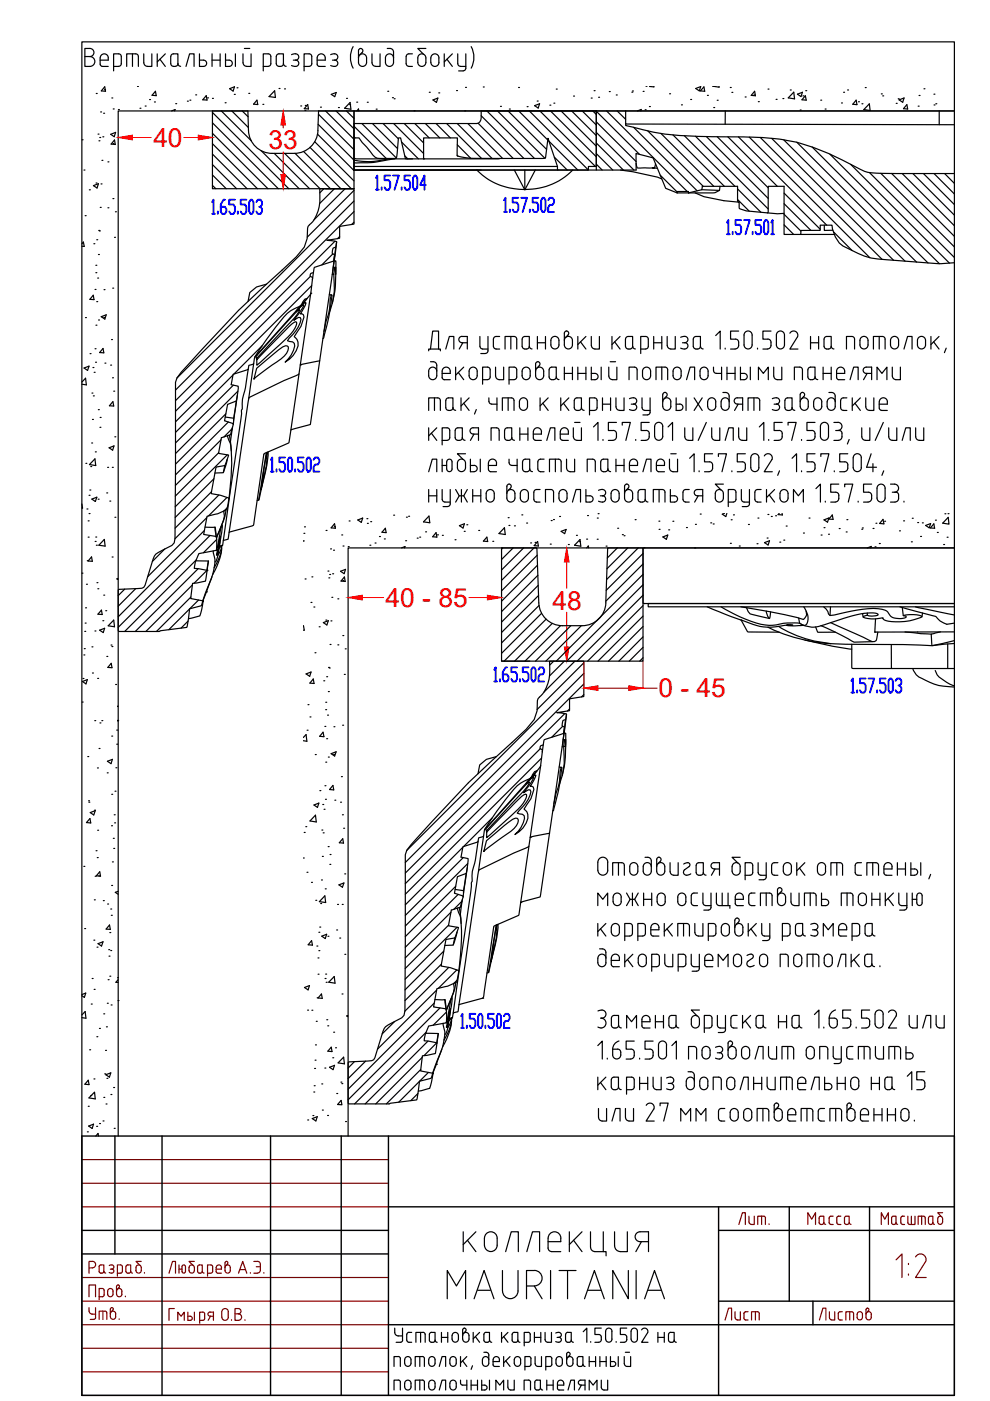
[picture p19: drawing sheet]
<svg xmlns="http://www.w3.org/2000/svg" width="210mm" height="297mm" viewBox="0 0 210 297" stroke-linecap="round" stroke-linejoin="round" font-family="sans-serif">
<defs><g id="words">
<g font-size="5.7" fill="#720000">
<text x="155.6" y="260.7">Лит.</text>
<text x="170" y="260.7">Масса</text>
<text x="185.6" y="260.7">Масштаб</text>
<text x="17.6" y="280.8">Утв.</text>
<text x="152.4" y="281.2">Лист</text>
</g>
<text font-size="5.7" x="172.5" y="281.2">Листов</text>
<g font-size="5.6" fill="#f00">
<text x="32.5" y="31.1">40</text>
<text x="56.9" y="31.6">33</text>
<text x="81.8" y="128.7">40 - 85</text>
<text x="117.1" y="129.2">48</text>
<text x="139.6" y="147.9">0 - 45</text>
</g>
</g></defs>
<g fill="none" stroke="#000" stroke-width=".25">
<path d="M17.4 8.9h185v287h-185zM18 12h1M19 10.3h-1v3.8h1M19.1 10.3a.86 .86 0 0 1 .8 .8 .86 .86 0 0 1-.8 .9 1.05 1.05 0 0 1 1 1 1.05 1.05 0 0 1-1 1.1M20.4 19.8h.1M21.2 12.7h1.7a.9 .9 0 0 0-.5-1.2 .9 .9 0 0 0-1.1 .8v1.5l.4 .3h1.2M22.2 19h.1M22.2 18.4l.2 1-.9-.1zM24.1 14.1h1M25.1 11.4h-1v3.6M25.2 11.4l.4 .3 .1 .3v1.5l-.1 .3-.4 .3M26.9 14.1v-2.7h1.9l.5 .3v2.4"/>
<path d="M28.1 11.4v2.7M29.1 18.3h.1M30.5 11.4v1.9a.75 .75 0 0 0 .8 .8M32.2 11.4v2.7h-1M33 19.4l.1 .9-.9-.1zM33.3 11.4v2.7M33.9 12.6l1.2 1.5M35.1 11.4l-1.8 1.7M36.8 14.1h.3M37.7 13.5v-2.1l-1.2 .1-.3 .5v1.5l.3 .5 .3 .1M37.7 13.5l-.1 .3-.4 .3M37.7 13.5l.1 .3 .5 .3"/>
<path d="M39.4 14.1l.8-2.7h.9v2.7M42.3 11.4v2.7h.8a.67 .67 0 0 0 .7-.7 .67 .67 0 0 0-.7-.7h-.8M45 12.7h1.7M45 11.4v2.7M46.7 11.4v2.7M47.8 12.7h.8M47.8 11.4v2.7h.8M48.6 12.7a.67 .67 0 0 1 .7 .7 .67 .67 0 0 1-.7 .7M48.7 18.8l1-.4-.3 .9zM49.9 11.4v2.7M50.2 18.6h.1M51.5 11.4v1.9a.75 .75 0 0 0 .8 .8"/>
<path d="M51.8 10.3h1.2M52.7 19.8h.1M53.2 11.4v2.7h-.9M55.8 14.1h1.1M56.9 14.1l.4-.3 .1-.3-.1-1.8-.4-.3h-1.1v3.6M58.2 19.2l.2 1.5-1.4-.2zM59.1 14.1h.4M59.2 18.8h.1M60.1 13.5v-2.1l-1.2 .1-.3 .5v1.5l.3 .5 .3 .1M60.1 13.5l-.1 .3-.5 .3M60.1 13.5l.1 .3 .5 .3M60.3 18.8h.1"/>
<path d="M61.8 13.9l.9 .2M62.2 12.7h.5M62.7 11.4l-.9 .2M62.7 11.4a.67 .67 0 0 1 .7 .7 .67 .67 0 0 1-.7 .6 .67 .67 0 0 1 .7 .7 .67 .67 0 0 1-.7 .7M64.5 14.1h1M65.5 11.4h-1v3.6M65.5 11.4l.5 .3 .1 .3v1.5l-.1 .3-.5 .3M67.2 12.7h1.8a.91 .91 0 0 0-.6-1.2 .91 .91 0 0 0-1.2 .8v1.3l.3 .4 .2 .1M67.7 14.1h1.3M70.1 11.6a.86 .86 0 0 1 1-.2 .86 .86 0 0 1 .5 .9l-.6 .4M70.5 12.7h.5M71 12.7a.72 .72 0 0 1 .5 1.1 .72 .72 0 0 1-1.1 .2l-.3-.1"/>
<path d="M74.9 9.9a4.8 4.8 0 0 0 0 4.5M76.3 11.6l.5-.5a.47 .47 0 0 0-.1-.7 .47 .47 0 0 0-.7 .3v2.5a.86 .86 0 0 0 .9 .9 .86 .86 0 0 0 .8-.9v-.9a.86 .86 0 0 0-.8-.9 .86 .86 0 0 0-.9 .9M78.9 11.4v1.9a.75 .75 0 0 0 .7 .8M80.6 11.4v2.7h-1M82.1 10.3a1.03 1.03 0 0 1 1.3 .4v2.5a.86 .86 0 0 1-.8 .9 .86 .86 0 0 1-.9-.9v-.9a.86 .86 0 0 1 .9-.9 .86 .86 0 0 1 .8 .9M82.2 19.4h.1M86.1 12v1.5M86.1 13.5l.1 .3 .5 .3M86.7 14.1h.7M87.4 11.4l-1 .1-.3 .5M88.8 11.7a.86 .86 0 0 1 1-.2 .86 .86 0 0 1 .5 .8v.9a.86 .86 0 0 1-.9 .9 .86 .86 0 0 1-.8-.9v-.9zM90.3 10.3h-1.7l1.2 1.2"/>
<path d="M91 19.6h.1M93 19.7h.1M93 12.3v.9M93.1 12.3a.86 .86 0 0 0-.9-.9 .86 .86 0 0 0-.8 .9l-.1 .9a.87 .87 0 0 0 .9 .9 .87 .87 0 0 0 .9-.9M94.2 11.4v2.7M94.8 12.6l1.1 1.5M95.9 11.4l-1.7 1.7M96.8 19.2h.1M97 11.4l.1 2.1 .2 .5 .3 .1M97.2 15h1M97.6 14.1h1.2M98.7 18.5h.1"/>
<path d="M98.8 11.4v3.1l-.3 .4-.3 .1M99.9 9.9a4.8 4.8 0 0 1 0 4.5M102.5 18.4h.1M109.9 18.5h.1M117.9 18.9h.1M126 19.2h.1M129.2 19.4h.1M134 19.5h.1M134.1 19.3h.1M136.4 19.4h.1M137 18.3h.1M137.8 18.3l.8 .1v-.1"/>
<path d="M142 19.9h.1M147.5 18.8l1.1-.4-.3 .9zM149.2 18.4l.2 1-.9-.1zM151.1 18.3h.1M151.1 18.3l1.4 .2-.1-.2M154.8 18.5h.1M155.2 19.6h.1M160 19.4l.2 .9-.9-.1zM162.8 18.9h.1M167.6 19.1h.1M168.3 19.5l.2 1.5-1.4-.2zM169.1 20l1-.4-.3 .9z"/>
<path d="M170.8 19.2h.1M178.9 19.6h.1M179.7 19.1h.1M183.5 18.6h.1M186.9 19.9h.1M195.9 18.8h.1M198 20h.1M17.4 29.6h.1M17.8 36.1h.1M19.8 39.4l1.1-.4-.3 .9zM20.4 38.8h.1M20.8 28.4h.1"/>
<path d="M21 29.9h.1M21.1 29.2h.1M21.3 23.7h.1M21.4 39h.1M21.6 34h.1M21.8 29h.1M22 24h.1M22.9 34.3h.1M23.5 28.5l1-.4-.3 .9zM23.7 20.8h.1M24 30.4h.1M24 23.1h.1"/>
<path d="M24.3 29.7l.1 .9h-.8zM25.1 23.2h.1M29.7 23h.1M30.8 22.5h.1M31.7 21.1h.1M32.7 21.6h.1M36.4 23.5l.7-.3-.1 .3M37.3 22h.1M39.7 21.4h.1M40.3 21.2h.1M41.5 20.1h.1M43.7 20.3l.2 .9h-.9z"/>
<path d="M44 20.8h.1M45 20.9h.1M45 39.3l.8 .7M45 37.1l3 2.9M45 34.9l5.2 5.1M45 32.7l7.4 7.3M45 30.5l9.6 9.5M45 28.3l11.8 11.7M45 26l14 14M45 23.8l16.2 16.2M46.9 23.5l6.4 6.4M47.7 21.8h.1"/>
<path d="M49.1 23.5l3.6 3.5M49.7 20h.1M51.4 23.5l1.2 1.3M54.5 21.2l.2 1-.9-.1zM55.4 31.9l8 8.1M55.7 22.1h.1M58.1 32.5l7.5 7.5M60.3 32.5l7.6 7.5M62.6 32.5l7.5 7.5M63.8 22.5h.1M64.4 32.1l7.9 7.9M64.6 23.4h.1"/>
<path d="M64.7 22.4h.1M65.2 22.2l.2 .9-.9-.1zM65.7 31.2l8.8 8.8M66.7 30l8.4 8.4M67.3 28.4l7.8 7.8M67.4 27.7l.1-4.2h7.6v16.5M67.4 27.7a5 5 0 0 1-5 4.8h-4.7a5 5 0 0 1-5-4.8l-.1-4.2h-7.6v16.5h30.1M67.5 26.4l7.6 7.6h.4a15.5 15.5 0 0 0 6.9-.3M67.5 24.2l7.6 7.5M67.9 22.7h.1M69 23.5l6.1 6M70.2 20l1.1-.4-.3 .9z"/>
<path d="M71.2 23.5l3.9 3.8M71.8 22.8h.1M73.4 23.5l1.7 1.6M73.5 20.9h.1M74.1 22.2h.1M74.2 21.7l.2 1.5-1.3-.2zM75.1 26.2h26a1.11 1.11 0 0 0 .9-1.2v-1.5h100.4h-177.3v217.4M75.1 29.2h1l2.4 2.9a2.3 2.3 0 0 0 1.8 1.5l3.7-.1 .5-4.3h.4l1.1 4.5 19.9-.1M75.1 33.6l12.4 .1M75.1 26.8l6.8 6.8M75.1 29l.2 .2M75.6 21.7h.1"/>
<path d="M75.7 23.5l.3-.4 .1 .4M76.7 26.2l7.3 7.3M77.9 21.7h.1M79 26.2l5.3 5.3M79.8 23.1h.1M81.2 26.2l3.3 3.2M83.2 20.7h.1M83.5 26.2l6.3 6.3M83.6 20.9h.1M83.7 33.7h-.4a28.8 28.8 0 0 1-8.2 .8M85.1 30.1l3.6 3.6M85.7 26.2l4.1 4.1"/>
<path d="M85.8 33l.7 .7M87.8 23.5h.1M87.9 26.2l3.1 3M89.8 33.7v-4.5h7.2l-.1 3.7a7.2 7.2 0 0 0 3.6 .7l15.1-.1 .6-4.2 2 6M89.8 33.7h.1M90.2 26.2l3 3M91.8 21.2l1-.4-.3 .9zM92.5 26.2l3 3M94.7 26.2l7.4 7.4M96.9 32.9l.2 .2M96.9 26.2l7.4 7.4M97 30.7l2.8 2.9"/>
<path d="M98.5 23.5h.1M99.2 26.2l7.4 7.4M101.1 36.1a14.1 14.1 0 0 0 10.2 4.1M101.4 26.1l7.4 7.5M102 24.5l9.1 9.1M103.2 23.5l10.1 10.1M105.5 23.5l10 10.1M106.1 22.5h.1M107.7 23.5l8.2 8.2M108 23.1h.1M109.1 36.1l2.2 4.1 2.2-4.1M110 23.5l6.1 6.2"/>
<path d="M111.3 36.1v4.1a14.3 14.3 0 0 0 10.1-4.1M111.8 22.6h.1M112.2 23.5l12.5 12.5M113.3 22.4l1.1-.4-.3 .9zM113.9 21.4h.1M114.5 23.5l11.7 11.8M116.4 29.9l6.1 6.2M116.6 22.3h.1M116.7 23.5l9.7 9.7M117.4 21.9h.1M117.5 33.3l2.8 2.8M119 23.5l7.4 7.5"/>
<path d="M121.2 23.5l5.2 5.3M121.6 20.4h.1M123.4 23.5l3 3M125.3 20.8h.1M125.7 23.5l.7 .8M126.4 23.5h-51.3v12.6h51.3M126.4 23.5v12.6h8.5v-3.6l3.6 1 2.6 6.4 2.5 1M126.4 23.5v11.7l-1.6 .1-.1 .8h-6.4l-.1-.8h-43.1M126.4 23.6l9.2 9.1M126.4 25.8l8.5 8.5M126.4 28.1l8 8M126.4 30.3l5.8 5.8"/>
<path d="M126.4 32.6l3.5 3.5M126.4 34.8l1.3 1.3M126.9 20.6h.1M128.6 23.5l17.1 17.1M130.7 20.1h.1M130.9 23.5l1.8 1.8M131.6 36.1l2.6 .3 5.2 1.2 .9 .3M132.7 23.5v2.8l69.7 .1M132.7 26.3v.2a63.9 63.9 0 0 0 20 2.5l8.9 .2a38.8 38.8 0 0 1 7.9 1.1 80.7 80.7 0 0 1 13.8 6l1.5 .3 1.9 .2h15.7M134.3 27l13.5 13.5M134.9 34.6l.3 1h3.1M135.1 23.5l.9-.3-.1 .3"/>
<path d="M136.8 23.3h.1M137.3 27.7l11.8 11.8M137.7 22.6h.1M139 34.7l-.2 .8-.5 .1 1.1 .1M140 37.1l3.6 3.6M140.1 28.3l11.2 11.2M142.7 28.6l10.9 10.9M144.5 22.2h.1M145.1 28.8l10.7 10.7M146.4 21.1h.1M147.5 28.9l15.4 15.4M148.9 39.5h7.5v3.1l.3 .3"/>
<path d="M148.9 39.5l-.1 .7-2.8 .7v-.3h-2.4v.3M149.8 28.9l13.1 13.2M150 20.2h.1M151.3 22.8h.1M152.1 21.3h.1M152.1 29l10.8 10.8M152.7 39.5l-.2 .9-.9 .5h-4.2M153.8 23.5v2.8M154.3 29l10.5 10.5M156.6 29l18.7 18.7M158 20.6h.1M158.9 29.1l25.5 25.5"/>
<path d="M159.9 20.1h.1M160.8 21.6h.1M161.2 29.1l25.8 25.9M163.6 29.3l25.9 25.9M164.5 21.1h.1M166 20.9h.1M166.2 29.7l25.7 25.7M168.9 30.1l25.4 25.5M169.7 23.3h.1M170.2 20.3h.1M170.8 20.3l.1 .9h-.9zM172.2 31.2l24.6 24.6"/>
<path d="M174 21.2h.1M174.9 23.1h.1M176 32.7l23.2 23.2M178.4 21.8h.1M180.4 34.8l20.9 21M181.5 21.2l.2 1-.9-.1zM182 21.6h.1M182.8 22h.1M184.3 22l.2 1.4-1.3-.2zM184.3 36.6l18.1 18.1M186.8 36.8l15.6 15.6M187.2 20.3h.1"/>
<path d="M189 36.8l13.4 13.4M190 21.9h.1M190.4 20.9h.1M190.6 21.2l1.1-.4-.3 .9zM191.3 36.8l11.1 11.1M192.3 22.2l.1 .9-.8-.1zM193.5 36.8l8.9 8.9M194.7 22.5h.1M194.9 20.2h.1M195.8 36.8l6.6 6.7M198 22.3h.1M198 36.8l4.4 4.4"/>
<path d="M198.4 22h.1M199.1 23.5v2.9M200.3 36.8l2.1 2.2M17.4 51.7l.3-.4 .2 .9h-.5M18.1 45.7h.1M18.9 40.2h.1M19.9 51.7h.1M20.3 57.8h.1M20.3 56.2h.1M20.5 50.8h.1M20.7 59h.1M20.9 54h.1"/>
<path d="M20.9 48.9h.1M21.1 49h.1M21.3 44h.1M22.9 44.1h.1M23.9 42.1h.1M24.3 50.3h.1M24.5 44.9h.1M65.8 58.6l-28.6 28.6M66.5 57.7l-.3 1.6M68.7 40l-.9 .9M69 40h6.1M70.4 58.2l.4-.1v1.4a14.1 14.1 0 0 1-.3 4.8"/>
<path d="M70.6 53.8l-2.4 2.4M70.7 56.6l.3 .1-.2 1.4M70.9 55.3h.3a43.4 43.4 0 0 1-.5 7.7l-.8 3M70.9 40l-3.1 3.2M70.9 54.2l-5.1 35.8-4.1 1.2M71 51.1l-33.8 33.8M71.2 52.4l-.4 2.8M71.2 56.6v1.6l-.2-1.5M71.4 51.3l-.9 6.2M72 50.2l-.4 .4M73.2 40l-6.6 6.6M75.1 40.4l-9.9 9.9"/>
<path d="M75.1 42.6l-37.6 37.6M75.1 44.9l-37.9 37.8M75.1 47.1l-.5 .5M143.6 40.9h3.8l1.9 .8 4.2 .9 3.2 .3v1.1l.2 .3 1.3 .4 4.5 .4 .2-.2v-5.4h3.3v10.2h3.6v-.8l4.1-.1v-1.1h2.5a5.7 5.7 0 0 0 3.2 4.9 16.1 16.1 0 0 0 8.3 2.5l11.1 .8 3.4-.2M146 40.9h.1M148.8 40.2l3.7 .2M156.4 40.1l4.9 4.9M156.4 42.3l2.5 2.5M162.7 45.1l2.1 .2 1.4-.1M166.2 40.9l7.7 7.7M166.2 43.2l5.7 5.6M166.2 45.4l3.6 3.6"/>
<path d="M166.2 47.7l2.1 2M169.8 49.7h7.1M174.8 47.7v1.2l1.8-.1M176.7 49.2l4 3.9M17.8 78l1.1-.4-.3 .9zM18.1 67.3h.1M19.1 75h.1M19.7 77.9h.1M19.8 62.6l.1 .9h-.9zM20 78.9h.1M20.2 73.9h.1M20.2 61.4h.1"/>
<path d="M20.3 76.8h.1M20.3 68.9h.1M20.5 64h.1M20.9 67.8h.1M21.5 67.1l1-.4-.3 1zM21.8 73.9l.2 .9-.9-.1zM22 67.3h.1M22.1 61.4h.1M22.2 77h.1M23.5 77.4h.1M23.6 72h.1M23.9 61.1h.1"/>
<path d="M49.4 79.5l-12.2 12.2M52.6 78.3l-.7 4.5a10.8 10.8 0 0 0-.6 4l-4 27.8M53.8 77.1l-1 .4-.2 .8-3.2 1.1-.4 2.2 1.5 .3-.4 3.1M54.4 78.1l1.6-1.4a17.3 17.3 0 0 1 4.5-3.4l.6 .2a2.62 2.62 0 0 1-1.5 2.6l-3 2.1-2.8 2.2zM55.6 73.3l-6 6M56.5 60.2l-2.1 .6-1.4 1.2-.4 1.9M61.2 69.3l1.1-.9 .4-.2 .2 .1a4.6 4.6 0 0 1-1.8 3.1l-6.6 6v-1.2zM62.5 66.4l1-.8-.3 .7-.9 1.3-7.9 8.5-.1-.6zM63.4 79.3l-10.6 5-4.4 29.8-.1 .2-.9 .3-.2 1-.7 .2M63.6 64.9a9.3 9.3 0 0 0-4.2 3.3l-2.8 3.6-2.2 3.3a3.3 3.3 0 0 0-.6 2.1l-1.1 7.4M63.6 64.9l-9.6 10.8M63.7 77.4h.1"/>
<path d="M64.1 64.4v-.2a1.08 1.08 0 0 1 1-.9l-1.3 1.6 1-.8a2.82 2.82 0 0 1-.8 2l-.3 .5 .6 .1 .2 .5-.7 2-1.4 2.2a2 2 0 0 1 .4 3l-.7 1-1.6 1.4a6 6 0 0 0 2-3.4l-.1-.6-.4-.3-1-.3 .3-.5a7.8 7.8 0 0 0 2.5-4l-.1-.4h-.4l-1 .6 1.1-1.5a2.83 2.83 0 0 0 .9-1.8l-1.5 1.4 1.3-1.6M65.9 62.2l-.2 .4-2.1 2.3M65.9 62.2h.1M66.1 60.6l-28.9 28.8M67.8 76.4l-4.1 1M69.8 62.5h.5l-.2 .6a17.9 17.9 0 0 1-1.1 5.7l-.3 1.5M70.3 62.5l.1 .1a47.7 47.7 0 0 1-1.9 9.1v.1M90.9 74.4v-.4h2.5v.4M91.3 74l.4-3.8h1.3v3.8M91.3 76.7a1.03 1.03 0 0 1 1.2 .5l.1 2.5a.86 .86 0 0 1-.9 .8 .86 .86 0 0 1-.8-.9v-.9a.86 .86 0 0 1 .8-.9 .86 .86 0 0 1 .9 .9M93.7 79.2h1.8a.91 .91 0 0 0-.6-1.3 .91 .91 0 0 0-1.2 .8v1.3l.3 .4 .2 .1M94.5 74l.8-2.7h.9v2.7"/>
<path d="M96.6 77.8v2.7M97.2 79l1.1 1.5M97.9 71.3h1.2v2.7M97.9 71.3a.67 .67 0 0 0-.6 .7 .67 .67 0 0 0 .6 .7h1.2M98.1 72.7l-.7 1.3M98.3 77.8l-1.7 1.8M99.7 78.1a.86 .86 0 0 1 .9-.2 .86 .86 0 0 1 .6 .8v.9a.86 .86 0 0 1-.9 .9 .86 .86 0 0 1-.8-.8v-1zM101.7 71.3l.1 2.1 .2 .5 .3 .1M102.3 74h1.2M103.5 71.3l-.1 3.4-.5 .2-1 .1M104.6 71.9v1.5M104.6 73.4l.3 .5 1 .1"/>
<path d="M105.1 77.8v1.9M105.1 79.7a.75 .75 0 0 0 .7 .8M105.9 71.3l-1 .1-.3 .5M106.8 77.8v2.7h-1M108.3 71.3v2.7M109.6 71.9l-.1-.3-.5-.3h-1.9v2.7M109.6 71.9v2.1M110.7 71.9v1.5M110.7 71.9l.3-.5 1.2-.1v2.1l-.3 .5-.2 .1M110.7 73.4a.7 .7 0 0 0 1 .6M111 78.1a.86 .86 0 0 1 .9-.2 .86 .86 0 0 1 .5 .8v.9a.86 .86 0 0 1-.8 .9 .86 .86 0 0 1-.9-.8v-1zM112.2 73.4l.1 .3 .5 .3"/>
<path d="M113.8 78l.5-.5a.47 .47 0 0 0-.1-.8 .47 .47 0 0 0-.6 .5v2.5a.86 .86 0 0 0 .8 .8 .86 .86 0 0 0 .9-.9v-.9a.86 .86 0 0 0-.9-.9 .86 .86 0 0 0-.8 .9M113.9 72.7h1.8M113.9 71.3v2.7M115.7 71.3v2.7M116.4 78.4v1.5M116.4 78.4l.3-.5 1.2-.1v2.1M116.4 79.9l.3 .5 .3 .1M117 71.6a.86 .86 0 0 1 1-.2 .86 .86 0 0 1 .5 .8v.9a.86 .86 0 0 1-.8 .9 .86 .86 0 0 1-.9-.9v-.9zM117.9 79.9l-.2 .5-.3 .1M118 79.9l.2 .5 .3 .1M119.7 77.8v2.7M119.7 79.2h1.7"/>
<path d="M119.9 71.5l.5-.5a.47 .47 0 0 0-.1-.7 .47 .47 0 0 0-.6 .4v2.4a.86 .86 0 0 0 .8 .9 .86 .86 0 0 0 .9-.9v-.9a.86 .86 0 0 0-.9-.9 .86 .86 0 0 0-.8 .9M121.4 77.8v2.7M122.5 71.3v2.7M122.5 77.8v2.7M122.5 79.2h1.7M123.1 72.5l1.1 1.5M124.2 71.3l-1.7 1.8M124.2 77.8v2.7M125.4 77.8v2.7h.7a.67 .67 0 0 0 .7-.7 .67 .67 0 0 0-.7-.6h-.7M125.4 71.3v1.9M127.1 71.3v2.7h-1a.75 .75 0 0 1-.7-.8M127.5 77.8v2.7"/>
<path d="M129.1 77.8v1.9a.75 .75 0 0 0 .7 .8M129.4 76.7h1.1M129.8 71.3v2.7M130.3 72.5l1.2 1.5M130.8 77.8v2.7h-1M131.5 71.3l-1.7 1.8M132.6 71.9v1.5a.78 .78 0 0 0 .8 .6 .78 .78 0 0 0 .7-.6M132.6 71.9l.3-.5 1.2-.1v2.1M134.2 73.4v.3l.5 .3M135.8 74h1.1M136.5 78.1a.86 .86 0 0 1 .9-.2 .86 .86 0 0 1 .5 .8v.9a.86 .86 0 0 1-.8 .9 .86 .86 0 0 1-.9-.8v-1zM136.9 71.3h-1.1v3.7"/>
<path d="M136.9 71.3l.5 .3 .1 .3M137.5 71.9v1.5l-.1 .3-.5 .3M138.6 72.7h1.7M138.6 71.3v2.7M140.3 71.3v2.7M140.3 77.8v2.7M141.5 71.3v1.9a.75 .75 0 0 0 .7 .8h1v-2.7M143 78.1a.86 .86 0 0 1 .9-.2 .86 .86 0 0 1 .5 .8v.9a.86 .86 0 0 1-.8 .9 .86 .86 0 0 1-.9-.8v-1zM144.3 71.5l.3-.1a.74 .74 0 0 1 1.1 .1 .74 .74 0 0 1-.2 1.1l-.3 .1M144.7 72.7h.5M145.2 72.7a.7 .7 0 0 1 .6 .8 .7 .7 0 0 1-.9 .5l-.6-.2M147 71.9v1.5a.78 .78 0 0 0 .8 .6 .78 .78 0 0 0 .7-.6"/>
<path d="M147 71.9l.3-.5 1.2-.1v2.1M148.5 73.4l.1 .3 .5 .3M148.7 78.1a.86 .86 0 0 1 .9-.2 .86 .86 0 0 1 .5 .8v.9a.86 .86 0 0 1-.8 .9 .86 .86 0 0 1-.9-.8v-1zM151.3 77.8l.1 1.1 .5 .2M151.7 71.1l1-.9v3.8M151.8 79.2h1.2M153 77.8v2.7M153.8 73.8v.2M154.1 79.2h1.8M154.1 77.8v2.7M155.9 77.8v2.7M155.9 71.9a.67 .67 0 0 1 .7 .7v.6a.75 .75 0 0 1-.7 .8h-1"/>
<path d="M156.6 70.2h-1.7v1.7h1M157 77.8v2.7h.8a.67 .67 0 0 0 .6-.7 .67 .67 0 0 0-.6-.6h-.8M158 70.4a.86 .86 0 0 1 .9-.2 .86 .86 0 0 1 .6 .8v2.1a.86 .86 0 0 1-.9 .9 .86 .86 0 0 1-.8-.9v-2.1zM159.1 77.8v2.7M160.6 73.8v.2M162.8 71.9a.67 .67 0 0 1 .7 .7v.6a.75 .75 0 0 1-.8 .8h-.9M163.5 70.2h-1.7v1.7h1M164 77.8l.1 1.9a.75 .75 0 0 0 .7 .8M164.9 70.4a.86 .86 0 0 1 .9-.2 .86 .86 0 0 1 .5 .8v2.1a.86 .86 0 0 1-.8 .9 .86 .86 0 0 1-.9-.9v-2.1zM165.8 77.8v2.7h-1M167.5 70.7a.9 .9 0 0 1 1.1-.4 .9 .9 0 0 1 .5 1.1l-1.6 2.6h1.7M171.3 78.4v1.5"/>
<path d="M171.3 78.4l.3-.5 1.2-.1v2.1l-.3 .5-.3 .1M171.3 79.9l.3 .5 .3 .1M171.9 72.7h1.7M171.9 71.3v2.7M172.8 79.9l.3 .5 .3 .1M173.6 71.3v2.7M174.5 79.2h1.7M174.5 77.8v2.7M174.7 71.9v1.5a.78 .78 0 0 0 .8 .6 .78 .78 0 0 0 .7-.6M174.7 71.9l.3-.5 1.2-.1v2.1M176.2 77.8v2.7M176.3 73.4v.3l.5 .3"/>
<path d="M177.4 79.2h1.7a.91 .91 0 0 0-.6-1.3 .91 .91 0 0 0-1.1 .8v1.6l.5 .2h1.2M180.6 71.3h-1.1v2.7M180.6 71.3l.5 .3 .1 .3M181.2 71.9v2.1M182.6 71.6a.86 .86 0 0 1 .9-.2 .86 .86 0 0 1 .5 .8v.9a.86 .86 0 0 1-.8 .9 .86 .86 0 0 1-.9-.9v-.9zM183.9 79.2l-.8 1.3M184.8 79.2h-1.1a.67 .67 0 0 1-.7-.7 .67 .67 0 0 1 .7-.7h1.1v2.7M186.4 71.3v2.7M187.7 71.9l-.1-.3-.5-.3h-1.9v2.7M187.7 71.9v2.1M189.1 71.6a.86 .86 0 0 1 .9-.2 .86 .86 0 0 1 .5 .8v.9a.86 .86 0 0 1-.8 .9 .86 .86 0 0 1-.9-.9v-.9zM189.2 77.8v1.9"/>
<path d="M189.2 79.7a.75 .75 0 0 0 .8 .8M190.9 77.8v2.7h-1M191.7 74l.7-2.7h1v2.7M194.8 71.6a.86 .86 0 0 1 .9-.2 .86 .86 0 0 1 .5 .8v.9a.86 .86 0 0 1-.8 .9 .86 .86 0 0 1-.9-.9v-.9zM197.4 71.3v2.7M198 72.5l1.1 1.5M199.1 71.3l-1.7 1.8M200.6 73.8l-.4 1M17.4 81l.7-.8 .2 1.4-.9-.1M18.2 98.2h.1M19.2 98.9h.1M19.4 93.9h.1"/>
<path d="M19.5 83.3h.1M19.6 88.9h.1M19.8 83.9h.1M20.1 97.3l.2 1.4-1.3-.2zM20.2 95.8h.1M20.8 86.9h.1M21.2 90.6h.1M21.2 88.5h.1M22.8 99.1h.1M23.1 94.9l1.1-.4-.3 .9zM23.8 99.1h.1M23.9 80.1h.1"/>
<path d="M23.9 85.2l.2 .9-.9-.1zM24.1 82.9h.1M24.3 92.6h.1M46.4 96l-9.2 9.2M46.9 93.2l-9.7 9.7M47.7 98.7l-.4 1.5-1.7 .1M47.8 88.4l1.8 .3M47.9 87.7l-10.7 10.7M48.2 97.4l-.8 2.7M48.2 96.4l-11.1 11M48.3 92.4l-.1 .1a6.6 6.6 0 0 1 .8 3.1M48.4 89.5l-11.2 11.2"/>
<path d="M48.6 92.3a35.6 35.6 0 0 1 .3 10l-.4 3.5M48.9 93.6h.1M49.2 90.9l-1.7 1.7M49.3 90.6l-.4 3M49.5 81.7l-12.3 12.2M50.1 85l-1.8 .7-.7 3.5 1.9 .6-.1 .2-.5 2.2-2 .6-.6 3.3 2.2 .4-.8 2.2-1.9 .3-1 5.7 2 .3 1.7 .6-.4 2.3a9.3 9.3 0 0 1-4.2 1.6l-.7 3.8 2.6 .4 .2 .9-.1 2.1-3.8 .7a7.4 7.4 0 0 0-.9 3.1l2.7 .4-.1 .7-.2 1.6-2.8 .5-.4 3.2 2.6 .5v.1l-.3 .9-2.5 .7-.6 3.9-5.6 .7-.3 .2-8.6-.1v-8.8l5-.3 .4-.2 .3-.4 1.6-5.5a2.77 2.77 0 0 1 2.2-2l1.8-1 .5-.5 .2-.9 .1-33.1 .3-1a182.8 182.8 0 0 1 17.9-18.9l7.4-6.7 1.7-2.1 .6-1.8 .2-2.6a7.3 7.3 0 0 0 2.5-6.5l.1-1.5 7.2 .1-.1 7.4-3 .5v2.5l-2.7 .5 2.1 .3-.2 1.1a.86 .86 0 0 0-.8 1.2l.1 .1 .4 .3-.2 1.4-4 1.3-.2 1a.87 .87 0 0 0-.7 .9l.5 .3-.4 3.3-4.6 31.6-5.3 2.5-2.3 15.1-5.1 1.5M50.1 85l-.7 5M50.3 83.8l-.8 5.4M50.4 82.9l-13.2 13.3M56.5 96l-1.6 10M56.6 95.9l-1.2 7.9 .2-1a21.1 21.1 0 0 0 1-6.8M56.9 95.8a53 53 0 0 1-2 10.2l-.4 .1"/>
<path d="M90.9 87v-2.6h1.9l.5 .2 .1 2.4M90.9 90.7v2.7M91.5 91.8l1.1 1.6M92.1 84.4v2.6M92.6 90.7l-1.7 1.7M93.7 97.4v2.6M93.7 93.4h1.1M93.7 98.7h1M94.2 80.5h1.3M94.8 93.4l.3-.1 .3-.5-.1-1.8-.5-.3h-1.1v3.6M94.8 97.6a.56 .56 0 0 1 .6-.2 .56 .56 0 0 1 .4 .5v1.5a.56 .56 0 0 1-.5 .6 .56 .56 0 0 1-.6-.6zM95.1 87h.4"/>
<path d="M96 86.5v-2.1h-1.2l-.3 .5v1.6l.3 .4 .3 .1M96 86.4l-.2 .5-.3 .1M96.1 86.4l.2 .5 .3 .1M97 98.2a.86 .86 0 0 1 .8-.9 .86 .86 0 0 1 .9 .9M97 99.1a.86 .86 0 0 0 .8 .9 .86 .86 0 0 0 .9-.9M97 98.2v1M97.1 90.7h.9v2.1l-.3 .5-.2 .1M97.1 93.4h.4M97.1 90.7l-.5 .3-.1 1.8 .3 .5 .3 .1M97.7 84.4v2.6M98 92.8l.1 .3 .5 .3M98.3 85.5l1.2 1.5"/>
<path d="M98.7 96.2h-1.7l1.2 1.2M98.7 98.2v1M99.5 84.4l-1.8 1.7M99.7 97.4v2.6h.8a.67 .67 0 0 0 .7-.7 .67 .67 0 0 0-.7-.6M99.7 98.7h.8M100.3 92h1.2M100.3 90.7h1.2v2.7M100.3 90.7a.67 .67 0 0 0-.6 .7 .67 .67 0 0 0 .6 .6M100.5 92l-.8 1.4M101 86.8l-.4 1M101.8 97.4v2.6M102.3 80.5h1.1"/>
<path d="M103.4 80.5l.3-.1 .2-.5v-1.8l-.5-.3h-1.1v3.7M103.5 98.2l.1 1.6 .4 .2h1.3M103.6 98.2a.86 .86 0 0 1 .8-.9 .86 .86 0 0 1 .9 .9M103.7 84.4l.1 1 .4 .3M104.1 93.4v-2.7h1.2l.5 .3v2.4M104.2 85.7h1.2M105.3 98.2v.5h-1.8M105.4 84.4v2.6M107 91.3v1.5M107 91.3l.3-.5 1.2-.1v2.1M107 92.8l.3 .5 .3 .1M107.5 93.4h.4"/>
<path d="M107.7 84.4v2.6M107.9 80.5h1.1M107.9 97.4v.7M107.9 98.1l.3 .5 .3 .1M108.4 84.4h-1.9v2.6M108.4 84.4h.3l.3 .5v2.1M108.5 92.8l-.3 .5-.3 .1M108.5 98.7h1.1M108.5 92.8l.3 .5 .3 .1M109 80.5l.5-.3 .1-.3-.1-1.8-.5-.3h-1.1v3.7M109.6 97.4v2.6M110.2 92h1.7"/>
<path d="M110.2 90.7v2.7M110.4 84.6a.86 .86 0 0 1 .9-.2 .86 .86 0 0 1 .5 .8v.9a.86 .86 0 0 1-.8 .9 .86 .86 0 0 1-.9-.8v-1zM110.9 97.6l.5-.2h.9v2a.79 .79 0 0 1-.8 .6 .79 .79 0 0 1-.7-.6zM111.9 90.7v2.7M112.3 99.4l.1 .3 .5 .3M113.1 91.6v1.3M113.1 91.5a.91 .91 0 0 1 1.2-.8 .91 .91 0 0 1 .5 1.3h-1.7M113.1 92.9l.1 .2 .4 .3M113.6 93.4h1.2M114 97.9v1.5M114 99.4l.3 .5 1.1 .1M114.5 84.4v2.6"/>
<path d="M115.1 85.5l1.1 1.5M115.4 97.4h-1.1l-.3 .5M115.9 93.4l.8-2.7h.9v2.7M116.2 84.4l-1.7 1.7M117 80.5h.4M117.8 97.4v2.6M118.9 84.4v2.6M119.3 93.4h1.2M119.5 85.5l1.1 1.5M120.1 97.4v1.9M120.5 91.6v.4h-1.7M120.5 91.5a.86 .86 0 0 0-.8-.8 .86 .86 0 0 0-.9 .8v1.4l.2 .4 .3 .1"/>
<path d="M120.6 84.4l-1.7 1.7M121.6 90.7v1.9M121.6 92.6a.75 .75 0 0 0 .7 .8M121.8 97.4v2.6h-.9a.75 .75 0 0 1-.8-.8M121.8 89.6h1.2M122.3 87h.4M123.3 86.5v-2.1h-1.3l-.2 .5v1.6l.2 .4 .3 .1M123.3 86.4l-.1 .3-.5 .3M123.3 90.7v2.7h-1M123.3 86.4l.3 .5 .3 .1M125 87h1M125.6 97.4h-1.1v2.6"/>
<path d="M125.7 97.4l.4 .2 .1 .3v2.1M125.8 90.5l1-.9v3.8M126 87l.3-.1 .3-.5-.1-1.8-.5-.2h-1v3.6M127.5 97.6l.4-.2h1v2a.79 .79 0 0 1-.8 .6 .79 .79 0 0 1-.7-.6zM127.7 85.7h1.8M127.7 84.4v2.6M127.8 93.2v.2M128.9 99.4l.1 .3 .5 .3M129 93.4h.9M129.5 84.4v2.6M130.6 84.4v1.9a.75 .75 0 0 0 .8 .7M130.6 97.4v2.6"/>
<path d="M130.6 98.7h1.7M130.7 89.6h-1.7v1.7h1a.67 .67 0 0 1 .7 .6v.7a.75 .75 0 0 1-.7 .8M131.9 90.1v-.5h1.7l-.9 3.8M132.3 84.4v2.6h-.9M132.3 97.4v2.6M133.4 80.5v-2.7h1.1l.5 .3 .1 2.4M133.5 98.2v1.6l.5 .2h1.2M133.5 84.5l.2-.1a.74 .74 0 0 1 1.1 .1 .74 .74 0 0 1-.2 1.1l-.3 .1a.67 .67 0 0 1 .7 .6 .67 .67 0 0 1-.7 .7M133.5 86.8l.8 .2M133.5 98.2a.86 .86 0 0 1 .8-.9 .86 .86 0 0 1 .9 .9M133.8 85.7h.5M134.8 93.2v.2"/>
<path d="M135.2 98.2v.5h-1.7M135.9 93.4h1M136.1 84.4v2l.1 .3 .5 .3M136.3 88h1M136.7 87h1.1M137 91.3a.63 .63 0 0 1 .6 .6v.7a.75 .75 0 0 1-.7 .8M137.6 89.6h-1.7v1.7h1.1M137.8 84.4v3l-.2 .5-.3 .1M138.8 90.4v2.1M138.8 90.4a.86 .86 0 0 1 .9-.9 .86 .86 0 0 1 .8 .9M139.1 80.5v-2.7h1.9l.5 .3 .1 2.4M139.2 98.2l.1 1.6 .4 .2h1.2"/>
<path d="M139.2 98.2a.86 .86 0 0 1 .8-.9 .86 .86 0 0 1 .9 .9M140.5 83.7v2.4a.85 .85 0 0 0 .9 .9 .85 .85 0 0 0 .8-.8v-1a.86 .86 0 0 0-.8-.9 .86 .86 0 0 0-.9 .9M140.5 90.4v2.1a.86 .86 0 0 1-.8 .9 .86 .86 0 0 1-.9-.9M140.9 98.2v.5h-1.7M141 83.2l.4 .3-.1 .6M141 83.2l-.4 .2-.1 .3M141.3 84.1l-.5 .4M141.6 90.5l1-.9v3.8M141.9 97.4v1.9M142.2 96.2h1.2M143.4 84.4v2.6h.7M143.4 85.7h.7"/>
<path d="M143.7 97.4v2.6h-1a.75 .75 0 0 1-.7-.8M144.1 85.7a.67 .67 0 0 1 .7 .6 .67 .67 0 0 1-.7 .7M145.2 90.7v1.9a.75 .75 0 0 0 .8 .8M145.5 84.4v2.6M145.6 80.5l.7-2.7h1v2.7M146.2 97.2l1-1v3.8M146.9 90.7v2.7h-1M147.2 84.4l1.7 2.6M148.2 99.8v.2M148.9 84.4l-1.7 2.6M149.8 89.6l-1.8 3.8M150 85.2v1"/>
<path d="M150.1 85.2a.86 .86 0 0 1 .8-.9 .86 .86 0 0 1 .9 .9l-.1 1a.85 .85 0 0 1-.8 .8 .85 .85 0 0 1-.8-.9M150.9 90.7v1.9a.75 .75 0 0 0 .8 .8M151.1 99.2a.75 .75 0 0 1-.8 .8h-.9M151.1 96.2h-1.7v1.7h1a.67 .67 0 0 1 .7 .7v.7M152.3 96.8v-.6h1.7l-.9 3.8M152.6 90.7v2.7h-.9M152.9 85.2v1M152.9 85.2a.86 .86 0 0 1 .9-.9 .86 .86 0 0 1 .8 .9M153.3 83.2h.5M153.8 93.4l.7-2.7h1v2.7M153.8 83.2a.75 .75 0 0 1 .8 .8v2.2a.85 .85 0 0 1-.9 .8 .85 .85 0 0 1-.8-.9M155.2 99.8v.2"/>
<path d="M156.3 85.7h1.2M156.3 85.7a.67 .67 0 0 1-.6-.7 .67 .67 0 0 1 .6-.7l1.2 .1v2.6M156.5 85.7l-.8 1.3M156.6 90.7v1.9a.75 .75 0 0 0 .8 .8M158 99.2a.75 .75 0 0 1-.7 .8h-1M158 96.2h-1.7v1.7h1.1a.67 .67 0 0 1 .7 .7M158 98.6v.7M158.3 90.7v2.7h-.9M158.6 87v-2.6h1.9l.5 .2 .1 2.4M159.2 99.1a.86 .86 0 0 0 .9 .9 .86 .86 0 0 0 .8-.9M159.9 84.4v2.6M160.8 80.5v-2.7l1 1.4 1.1-1.4v2.7"/>
<path d="M160.9 97.1v2.1M160.9 97a.86 .86 0 0 0-.8-.8 .86 .86 0 0 0-.9 .8v2.2M161 90.5l.9-.9v3.8M162.1 96.7a.9 .9 0 0 1 1.1-.4 .9 .9 0 0 1 .5 1.1l-1.7 2.6h1.7M163 93.2v.2M163.8 84.5l.2-.1a.74 .74 0 0 1 1.1 .1 .74 .74 0 0 1-.2 1.1l-.3 .1a.67 .67 0 0 1 .7 .6 .67 .67 0 0 1-.7 .7M163.8 86.8l.8 .2M164.1 85.7h.5M164.1 93.4h1M165.2 91.3a.63 .63 0 0 1 .6 .6v.7a.75 .75 0 0 1-.7 .8M165.3 99.8l-.4 1M165.8 89.6h-1.7v1.7h1.1"/>
<path d="M167 87h.4M167 87l-.3-.1-.3-.4 .1-1.9 .5-.2h.9v2.1l-.2 .4-.3 .1M167.1 90.1v-.5h1.7l-.9 3.8M167.9 97.2l1-1v3.8M168 86.4l.2 .5 .3 .1M168.4 80.5v-2.7h1.2l.5 .3v2.4M169.7 83.7v2.4a.85 .85 0 0 0 .8 .9 .85 .85 0 0 0 .9-.8v-1a.86 .86 0 0 0-.9-.9 .86 .86 0 0 0-.8 .9M169.9 93.2v.2M169.9 99.8v.2M170.1 83.2l.4 .2 .1 .3-.7 .8M170.1 83.2l-.4 .2v.3M171.1 93.4h.9"/>
<path d="M171.9 80.5h.3M172.1 91.3a.67 .67 0 0 1 .7 .6v.7a.75 .75 0 0 1-.7 .8M172.1 97.9a.67 .67 0 0 1 .7 .7v.7M172.8 84.6a.86 .86 0 0 1 .9-.2 .86 .86 0 0 1 .5 .8v.9a.87 .87 0 0 1-.8 .9 .87 .87 0 0 1-.9-.8v-1zM172.8 89.6h-1.7v1.7h1M172.8 99.2a.75 .75 0 0 1-.7 .8h-1M172.8 96.2h-1.7v1.7h1M173.9 90.4v2.1a.86 .86 0 0 0 .9 .9 .86 .86 0 0 0 .9-.9v-2.1M173.9 90.4a.86 .86 0 0 1 .9-.9 .86 .86 0 0 1 .9 .9M174 96.8v-.6h1.7l-.9 3.8M175.4 85.2v1M175.4 85.2a.86 .86 0 0 1 .8-.9 .86 .86 0 0 1 .9 .9"/>
<path d="M175.7 83.2h.6M176.3 83.2a.75 .75 0 0 1 .8 .8v2.2a.85 .85 0 0 1-.9 .8 .85 .85 0 0 1-.8-.9M176.8 93.4h1M176.8 89.6h.9M176.9 99.8v.2M177.2 91.3l1 .1a1.34 1.34 0 0 1-.1 1.9l-.3 .1M177.7 89.5a.86 .86 0 0 1 .8 .9 .86 .86 0 0 1-.8 .9M178.2 84.9v1.6M178.2 86.4l.3 .5 .3 .1M178.8 87h.8M179.6 84.4h-1.1l-.3 .5M179.7 99.2a.75 .75 0 0 1-.7 .8h-1"/>
<path d="M179.7 96.2h-1.7v1.7h1.1a.67 .67 0 0 1 .7 .7l-.1 .7M180 93.2l-.3 .9M180.2 80.5l.8-2.7h.9v2.7M180.7 84.4v2.6M180.9 99.2v-2.2a.86 .86 0 0 1 .9-.8 .86 .86 0 0 1 .8 .8v2.2M180.9 99.1a.86 .86 0 0 0 .9 .9 .86 .86 0 0 0 .8-.9M181.3 85.5l1.1 1.5M182.4 84.4l-1.7 1.7M182.7 90.7v1.9a.75 .75 0 0 0 .8 .8M183.6 84.4v1.9a.75 .75 0 0 0 .7 .7M184.4 90.7v2.7h-.9M184.7 96.2l-1 2.9h2.1"/>
<path d="M185.1 98.3v1.7M185.3 84.4v2.6h-1M185.9 80.5v-2.7l1.1 1.4 1-1.4v2.7M186.4 86.5l.3 .4 .2 .1M186.9 87h1.2M187.3 89.6l-1.7 3.8M187.4 99.8l-.4 1M188.1 85.2v.5h-1.7M188.2 85.2a.86 .86 0 0 0-.9-.9 .86 .86 0 0 0-.9 .9v1.3M188.4 90.7v1.9a.75 .75 0 0 0 .8 .8M190.1 90.7v2.7h-.9M191.3 93.4l.7-2.7h1v2.7"/>
<path d="M194.1 90.7l.1 1.9a.75 .75 0 0 0 .7 .8M195.9 90.7v2.7h-1M17.4 106.9l.1 .8h-.1M18.4 107.9h.1M18.5 118.9h.1M18.7 110.4h.1M18.7 113.9h.1M18.9 108.9h.1M18.9 105h.1M19 103.9h.1M19.4 118.1l.2 .9-.9-.1zM19.5 105.8l1-.4-.3 .9z"/>
<path d="M20.2 114.8h.1M20.3 113.9h.1M20.4 115.6h.1M20.8 105.8h.1M22.1 114.4l.2 1.4-1.3-.2zM22.6 104.5h.1M23.3 106.2h.1M23.8 118.1h.1M24.4 109.7h.1M34.9 116.4l-2.6 2.6M41.5 118.9h2.7l-.3 2.2M41.6 118.7l-15.2 15.2"/>
<path d="M43.3 112.5l-18.2 18.3M43.5 111.8h2.1l.2 1.9M43.8 109.8l-12.5 12.5M44.2 118.9l-.3 2M44.5 113.5l-19.4 19.5M44.9 104.3l-7.8 7.7M45.2 116.8a8.5 8.5 0 0 1-.7 6.5l-1.5 4.1M45.4 101.5l-8.3 8.2M45.9 116.7h.1M45.9 116l.2 .1M45.9 114.4l-2.8 2.8M46.1 116.1h.1"/>
<path d="M46.4 105l-9.3 9.2M46.7 113.7l-.4 3.2-.4 .8zM46.9 115.7l-.5 .5M47 115.7a11.5 11.5 0 0 1-1.9 6.1M47 115.7h.1M47 111.4h.1l-.4 1.1-.6 3.6M47 116.2a9.5 9.5 0 0 1-1.6 4.2M47 115.7l-.1 .8-.7 1.3M47.1 111.4l-.4 3.1a14 14 0 0 1-1 4.6h-.1M47.4 108.4a3.5 3.5 0 0 1-.4 2.9l-1.1 2.7-.3-2.2M47.9 108.2a18.3 18.3 0 0 1-2 5.9M48.1 105.5l-3.9 3.9"/>
<path d="M48.2 107.6l-.7 .7M64.3 114.7h.1M64.4 113.1h.1M64.6 111.7h.1M69.1 112.5h.1M70.1 116.4h.1M70.7 116.7h.1M70.9 111.7h.1M70.9 111l.2 1-.9-.1zM72.5 113.4h.1M72.7 115.8h.1M73.8 115.9h.1"/>
<path d="M74 110.5h.1M75.9 110.2l1-.4-.3 1zM77.8 110h.1M77.9 111h.1M78.4 115.6h.1M78.6 110.6h.1M79.5 115.1h.1M80.5 113.8h.1M81.5 114.3h.1M81.7 112l.2 .9-.9-.1zM83.5 109.2h.1M85.1 116.2l.8-.3-.1 .3"/>
<path d="M86 114.6h.1M86.2 109.7h.1M86.6 109.5h.1M88.5 114.1h.1M89 113.9h.1M90.2 112.8h.1M90.9 100l.8-2.6h.9v2.6M90.9 103.8v2.7M90.9 105.1h1.7M91 109.4l.1 1.4-1.3-.2zM92.5 112.9l.1 1-.9-.1zM92.6 103.8v2.7"/>
<path d="M92.8 113.4h.1M93.7 103.8v2.1M93.8 105.9v.3l.5 .2M93.8 113.5h.1M94.3 106.5h1.2M95.5 106.8l-.3 .5-1.3 .1M95.5 103.8v3M96.5 114.4h.1M96.6 103.8l.8 1.3-.8 1.4M97.4 105.1h.9M97.4 111.4l1.1-.4-.3 1zM97.8 103.8v2.7"/>
<path d="M98.4 112.7h.1M99 111.3h.1M99.1 103.8l-.8 1.3 .8 1.4M100.2 105.1h1.7M100.2 103.8v2.7M101.5 112.5h.1M101.9 103.8v2.7M103.2 113.9l.2 .9-.9-.1zM103.3 104a.86 .86 0 0 1 1-.1 .86 .86 0 0 1 .5 .7v1a.86 .86 0 0 1-.9 .9 .86 .86 0 0 1-.8-.9v-1zM104.5 114.8h.1M106.6 116.2l-.3 .2M107 111.9l.1 1.4-1.3-.2z"/>
<path d="M107.5 103.1a.48 .48 0 0 1 .6-.4 .48 .48 0 0 1 .1 .8M107.5 103.1v2.5a.86 .86 0 0 0 .8 .9 .86 .86 0 0 0 .9-.9v-1a.86 .86 0 0 0-.9-.8 .86 .86 0 0 0-.8 .8M107.7 109.8h.1M107.9 111.4h.1M108.2 103.5l-.5 .5M108.8 116.2l-2.5 2.4M109.1 111.5h.1M110.6 104a.86 .86 0 0 1 .9-.1 .86 .86 0 0 1 .5 .7v1a.86 .86 0 0 1-.8 .9 .86 .86 0 0 1-.9-.9v-1zM110.6 109.2h.1M111 116.2l-4.7 4.6M111.7 110.9h.1M112.5 115.1h.1"/>
<path d="M113.2 104.4v1.5M113.2 105.9l.3 .5 1 .1M113.2 116.2l-6.9 6.8M113.4 116.1h.1M113.5 115h.1M113.9 117.7l-7.6 7.6M114 119.8l-7.7 7.7M114 114.8l.2 1-.9-.1zM114.5 103.8l-1 .1-.3 .4M116.5 100v-2.6h1.9l.5 .2 .1 2.4M116.7 115.4h.1M116.8 103.8h-1.1v2.7"/>
<path d="M116.8 103.8l.5 .3 .1 .2v2.2M116.9 110.4h.1M117.3 110.2h.1M118.6 109.5h.1M118.8 104a.86 .86 0 0 1 .9-.1 .86 .86 0 0 1 .5 .7v1a.86 .86 0 0 1-.8 .9 .86 .86 0 0 1-.9-.9v-1zM119 112.7l1-.4-.3 .8zM120.5 115.5h.1M121.4 106.5l.7-2.7h1v2.7M122.2 113.5h.1M122.9 114.8h.1M123 114.4l.1 1.4-1.3-.2zM124.2 103.8v2.7h.9a.67 .67 0 0 0 .7-.7 .67 .67 0 0 0-.7-.7h-.9"/>
<path d="M124.4 114.3h.1M124.4 116.2l.3-.4 .1 .4M124.6 109.3h.1M126.6 114.3h.1M126.6 109.8h.1M126.8 108.9h.1M126.9 104a.86 .86 0 0 1 1-.2 .86 .86 0 0 1 .5 .9l-.6 .4M127.3 105.1h.4M127.8 105.1a.72 .72 0 0 1 .5 1 .72 .72 0 0 1-1.1 .3l-.3-.1M128.5 115.8h.1M129.8 104a.86 .86 0 0 1 .9-.1 .86 .86 0 0 1 .6 .7v1a.86 .86 0 0 1-.9 .9 .86 .86 0 0 1-.8-.9v-1zM130.9 116.2l-2.1 2.1"/>
<path d="M131 112h.1M132 113.4h.1M132.3 113.6h.1M132.4 103.1a.48 .48 0 0 1 .7-.4 .48 .48 0 0 1 .1 .8M132.4 103.1v2.5a.86 .86 0 0 0 .9 .9 .86 .86 0 0 0 .8-.9v-1a.86 .86 0 0 0-.8-.8 .86 .86 0 0 0-.9 .8M133.1 116.2l-4.4 4.4M133.2 103.5l-.5 .5M134.7 110.2h.1M135.3 104.4v1.5M135.3 104.3l.3-.4 1.2-.1v2.1M135.3 105.9a.78 .78 0 0 0 .7 .6 .78 .78 0 0 0 .8-.6l.3 .5h.3M135.3 116.2l-6.7 6.7"/>
<path d="M136.3 100l.8-2.6h.9v2.6M136.3 119.6l-7.9 7.9M136.3 117.4l-7.8 7.8M136.5 116.1h.1M138.5 106.5v-2.7h1.9l.5 .3 .1 2.4M139.7 110.5h.1M139.7 112.2h.1M139.7 103.8v2.7M140.5 113.8l1.1-.4-.3 .9zM141.8 112.3h.1M142.1 103.8v2.7h.9M142.1 105.1h.9"/>
<path d="M142.7 110.5h.1M143 105.1a.67 .67 0 0 1 .7 .7 .67 .67 0 0 1-.7 .7M144.8 105.9l.3 .5 1 .1M145.5 111.9h.1M146.1 103.8h-.7l-.5 .3-.1 1.8M147.3 116.2h.1M147.4 111.2h.1M147.8 105.1h1.2M147.8 103.8h1.2v2.7M147.9 103.8a.67 .67 0 0 0-.7 .7 .67 .67 0 0 0 .7 .6M148 105.1l-.7 1.4M148.5 109h.1"/>
<path d="M150.7 110.9h.1M151.2 111.1h.1M151.9 104a.86 .86 0 0 1 .9-.1 .86 .86 0 0 1 .6 .7v1a.86 .86 0 0 1-.9 .9 .86 .86 0 0 1-.8-.9v-1zM153.4 102.6h-1.7l1.2 1.3M153.6 108.8l-.5 .2 .8 .5 .2-.7M154.9 115.2h.1M155 110.2h.1M155.5 109.2h.1M156 105.9l-.2 .5-1.4 .1M156 105.9v-1.8l-.5-.3h-1.1v3.6M156.7 115.8h.1M157.2 103.8v2.1"/>
<path d="M157.2 105.9l.3 .5 1.4 .1M158.7 111.2h.1M158.9 106.8l-.3 .5-1.2 .1M158.9 103.8v3M160 104.4v1.5M160.1 105.9l.2 .5 1.1 .1M160.5 115.3h.1M160.7 109.8h.1M161.4 103.8l-1.1 .1-.2 .4M162.1 115l1.1-.4-.3 1zM162.5 103.8v2.7M162.6 114.1h.1"/>
<path d="M162.8 109.1h.1M163.1 104.9l1.1 1.6M163.5 109.5h.1M164.2 103.8l-1.7 1.7M164.4 109.4h.1M165.2 108.8l-.2 .3 .9 .1-.1-.4M165.3 114.9h.1M165.6 104a.86 .86 0 0 1 1-.1 .86 .86 0 0 1 .5 .7v1a.86 .86 0 0 1-.9 .9 .86 .86 0 0 1-.8-.9v-1zM166.2 114.5h.1M166.7 111.5h.1M168.2 106.5v-2.7l1.1 1.3 1-1.3v2.7M170.3 113h.1"/>
<path d="M171.5 109.8h.1M173 103.6l.9-1v3.9M174.1 113.4h.1M174.7 111.9h.1M174.7 110.2l1-.4-.2 .9zM175 106.3v.2M175.7 113.3h.1M176.5 109.2l.1 .9h-.9zM177.8 105v.7a.75 .75 0 0 1-.7 .7l-1 .1M177.8 102.6h-1.7v1.8h1.1a.67 .67 0 0 1 .7 .6M177.9 112.1h.1M179.1 103.2v-.6h1.7l-.9 3.9"/>
<path d="M179.4 112.8h.1M179.6 110.2h.1M181.9 106.3v.2M182.7 112.2h.1M182.8 111.9h.1M183.9 116.2l.8-.3-.1 .3M184.8 105v.7a.75 .75 0 0 1-.7 .7l-1 .1M184.8 102.6h-1.7v1.8h1a.67 .67 0 0 1 .7 .6M185.1 112h.1M185.5 115.9h.1M185.7 110.9h.1M186.2 102.9a.86 .86 0 0 1 .9-.2 .86 .86 0 0 1 .6 .8v2.1a.86 .86 0 0 1-.9 .9 .86 .86 0 0 1-.9-.9v-2.1z"/>
<path d="M186.4 115.2h.1M187.2 110.1l.2 1-.9-.1zM187.6 110.5h.1M188.8 102.6h.9a.86 .86 0 0 1 .8 .9 .86 .86 0 0 1-.8 .9M189.2 104.4h1l.3 .5M190.5 104.9v.8a.75 .75 0 0 1-.7 .7l-1 .1M190.7 112.6h.1M191.6 110.4h.1M191.7 106.3v.2M193.2 114.9h.1M193.4 109.9h.1M194.6 110.8h.1"/>
<path d="M195.2 113.7h.1M195.6 110.9h.1M196.3 111.4l1-.4-.3 .9zM198 111.1l.2 .9-.9-.1zM198.3 110.3h.1M198.7 112.9h.1M200.1 115.5h.1M200.3 108.9h.1M200.8 113.9h.1M201 108.9h.1M201 109.7l.2 1.4-1.3-.2zM17.4 121.5h.1"/>
<path d="M17.8 138.9h.1M17.9 137.5h.1M18 133.9h.1M18.1 132.1h.1M18.1 128.9h.1M18.3 123.9h.1M19.5 137.1h.1M20.1 133.8h.1M20.6 123.5h.1M20.7 124.8h.1M21.1 133.6l1.1-.4-.3 .9zM21.5 129.4l.2 .9-.9-.1z"/>
<path d="M21.8 131.6h.1M22 126.2h.1M22.4 129.5h.1M22.6 139.2h.1M23.5 136.8h.1M23.7 137.1h.1M24.1 131.5l.2 1.4-1.4-.2zM25 122.6l-.2 .1 .2 .2M26.4 124.9l-1.3 1.4M28.8 124.8l-3.7 3.7M39.9 131.7l-1.5 1.5M40.2 129.1l-4.4 4.4"/>
<path d="M40.5 126.6l-7.3 7.3M40.8 124l-9.9 9.9M42 120.6l-13.3 13.3M42.1 127.2l-1.9 1.9M42.9 127.7l.2-.4-.7 3.3-2.4 .6M43.8 125.5l-.7 1.8M43.8 125.5h.1M43.9 120.9h.1M43.9 120.9l-2.7 2.7M44.9 122.3l-1.1 3.2M64.3 132.7l.2 .9h-.2M64.7 122.8h.1"/>
<path d="M65.9 127.7h.1M66.1 122.3h.1M66.5 128.7h.1M66.8 138.4h.1M67.7 132.9h.1M68.6 132l1-.4-.3 .9zM69.1 131.5h.1M69.5 121.1h.1M69.7 122.5h.1M69.9 121.8h.1M70 136.6h.1M70.2 131.6h.1"/>
<path d="M70.4 126.6h.1M70.5 121.7h.1M71.6 136.7h.1M71.6 127h.1M72.2 121.1l1.1-.4-.3 .9zM72.7 134.8h.1M72.7 123.1h.1M73 122.3l.2 1-.9-.1zM73.2 137.6h.1M114 122l-7.7 7.7M114.1 124.1l-7.8 7.8M114.2 126.2l-7.9 7.9"/>
<path d="M114.3 128.4l-8 7.9M114.8 130l-8.5 8.5M115.8 131.3l-8.9 8.9M117.1 132.2l-8 8M118.9 132.6l-7.6 7.6M119.2 132.7a5 5 0 0 1-5-4.9l-.4-11.6h-7.5v24h30v-24h-7.5l-.4 11.6a5 5 0 0 1-4.9 4.9h-4.3M121 132.7l-7.5 7.5M123.3 132.7l-7.6 7.5M136.3 139.5l-.7 .7M136.3 137.3l-2.9 2.9M136.3 135l-5.1 5.2M136.3 132.8l-7.3 7.4"/>
<path d="M136.3 130.6l-9.5 9.6M136.3 128.4l-11.7 11.8M136.3 126.2l-13.9 14M136.3 124l-16.1 16.2M136.3 121.8l-18.4 18.4M136.5 128l-.2-.2v-11.5l.2-.1h65.9h-128.6v124.7M136.5 128h65.9h-65v.7h65M136.5 128h.1M149.9 128.7l7.2 2.8M152.9 128.7a30.3 30.3 0 0 0 9.4 3.8 8.7 8.7 0 0 0 3.8-.3h3.5M157.1 128.7l2.6 .4a79.8 79.8 0 0 1 10.6 2.2 1.55 1.55 0 0 0 .6-1.7M158.3 128.8a1.76 1.76 0 0 0 1.3 1.5l3.5 .8 .3-1.4"/>
<path d="M162.5 129.6l.3 1.1 .3 .4M162.8 133a36.7 36.7 0 0 0 16.5 3.6l12.2 .1 6.1 .2 4.8-.5M165.1 132.8a24.6 24.6 0 0 0 11 3.7M166.8 132.6h1.3l-1.1-.1a13.6 13.6 0 0 1-9.9-1.1l1.5 2.6h6.6M166.8 132.5l1.2 .2 2.3-.1M170.4 128.7a3.2 3.2 0 0 1 .4 3.8l-.4 .1-.6-.3M170.7 135.7a73.6 73.6 0 0 0 9.9 1.9M172.9 132.9l.5 1.1h3.7M174.1 132.7l2.9 1.3 4.1 2.2 3.8-.2M174.6 128.7l.6 .4 .5 1.1 .3 .3 .9-.1a32.1 32.1 0 0 1 9.3-1.3 2.5 2.5 0 0 1 2.1 .8 2.26 2.26 0 0 0 2.7 1.3 1.12 1.12 0 0 0 1.1-.4l-.6-.3-.2-1.7M176.1 128.7l-.1 1.8M176.1 132l8.8 4h.5l.4-.3 .3-1.7"/>
<path d="M180.6 136.6l.1 5.1h21.7M182.9 130.1l.1 .7a7 7 0 0 0 4.2 .2v.1M183 130.8a2.46 2.46 0 0 1 1.9-.2l1.2-.2v-.2a11.2 11.2 0 0 0-6.3 .6l-2.5 .8a17.9 17.9 0 0 1-5.2 1.4l-1.6-.4-.9-.4-.3-1.2M183.9 130v.4M185.5 134h.1M185.6 131.2l-.1 2.8M189 136.7v5h.2M190.8 128.7l7.7 2.1a3.3 3.3 0 0 0 3.9 1.3M191.5 130.5a7.3 7.3 0 0 1 3.8 .1l.2 .2a12 12 0 0 1-8 .7l-.3-.5M191.9 134l5.5 .4M194.1 128.7l8.1 1.7 .2 .2M195.6 130l-.1 .8"/>
<path d="M199.4 134l-2 .4 .2 2.5M200.9 136.5l.1 5.2M202.4 135.8l-4.6 1.1M202.4 134h-16.9M202.4 130.3v.2M17.4 148.9h.1M17.5 144.5l1-.4-.3 .9zM17.6 143.9h.1M19.6 142.7h.1M20.1 152.8h.1M20.7 143.8h.1M21 158.7h.1"/>
<path d="M21.2 153.3h.1M21.6 152.8h.1M23.6 140.6l.1 1-.8-.1zM23.7 156.1h.1M24.5 145.1h.1M24.7 154.8h.1M24.7 157.8h.1M24.9 152.8h.1M25 149.7v.1M25 152.7l-.1 .1M64.3 156.4l.6-.6 .2 1.4-.8-.2M64.9 142.9l1.1-.4-.3 .9z"/>
<path d="M65.1 154.8h.1M65.3 149.4h.1M65.7 152h.1M66.4 144l.2 .9-.9-.1zM66.8 160h.1M68.5 155.2l.2 1-.9-.1zM68.6 144.3h.1M68.9 154h.1M69 150.5h.1M69.1 148.9h.1M69.3 156.6h.1M69.3 143.5h.1"/>
<path d="M69.4 151.6h.1M69.6 146.6h.1M69.7 141.5h.1M69.8 141.6h.1M70.2 159.8l1.1-.4-.3 .9zM70.7 160h.1M70.8 154.1h.1M72.6 153.8h.1M73 143h.1M106.3 140.2h6M114.6 158.7l-28.7 28.7M115.2 157.9l-.2 1.6"/>
<path d="M117.4 140.2l-.9 .8M119.3 154l-2.3 2.3M119.4 156.8l.3 .1-.2 1.4M119.5 158.2l.1 1.4a16 16 0 0 1-.4 4.8M119.5 158.2h.1M119.5 158.2l-.3 .2M119.6 155.4l.4 .1a38.9 38.9 0 0 1-.8 8.9l-.5 1.8M119.7 140.2l-3.2 3.1M119.7 154.3l-5.2 35.8-4.1 1.2M119.8 151.3l-33.9 33.8M119.9 152.6l-.3 2.7M120 156.8l-.1 1.5-.2-1.4"/>
<path d="M120.1 151.4l-.8 6.2M120.8 150.3l-.5 .5M121.9 140.2l-6.6 6.6M123.8 140.5l-9.9 9.9M123.8 142.8l-37.6 37.5M123.8 145l-37.9 37.9M123.8 147.3l-.5 .5M193.5 141.7a3 3 0 0 0 2 2.1l.7 .4a11.7 11.7 0 0 0 6.2 1.5M198.3 142.2l.4 .9a8.8 8.8 0 0 0 3.7 2.3M18.6 160.4h.1M18.8 169.8h.1M18.8 170.1h.1"/>
<path d="M19.1 173.6l.1 .9-.9-.1zM19.1 172.3l1.1-.4-.3 .9zM20 171.8h.1M20.7 162.8h.1M20.7 176h.1M22.7 163.9h.1M22.8 161.4l1-.4-.3 .9zM23.6 175.1h.1M23.7 168.4h.1M24 177.7h.1M24.1 179.9h.1M24.2 172.7h.1"/>
<path d="M24.3 174.5h.1M24.4 167.8h.1M24.6 162.8h.1M64.5 176.5h.1M64.8 175.3h.1M66.6 170.7l1-.4-.3 .9zM66.9 172.8l.2 1.5-1.4-.2zM67.8 167.6h.1M68.2 176h.1M68.4 170.6h.1M68.5 176.6h.1M68.7 171.6h.1"/>
<path d="M68.9 166.6h.1M69 169.5h.1M69.1 161.6h.1M69.6 179.5h.1M69.6 160.5h.1M70.6 166.5l.2 1-.9-.1zM71 169.7h.1M72.2 170.1h.1M72.4 164.7h.1M72.6 172.7h.1M72.7 177.8l.1 1-.9-.1zM72.9 175.6h.1"/>
<path d="M98.1 179.6l-12.2 12.2M101.3 178.5l-.7 4.5a10.4 10.4 0 0 0-.5 3.9l-.2 .3a15.1 15.1 0 0 1-.5 5l-3.3 22.6M102.5 177.2l-1 .4-.2 .9-3.2 1-.4 2.2 1.6 .3-.5 3.2M103.1 178.3l1.7-1.4a17.3 17.3 0 0 1 4.5-3.4h.3l.2 .2a2.08 2.08 0 0 1-.8 1.9l-6.4 4.9zM104.3 173.5l-6 6M105.3 160.4l-2.2 .6-1.4 1.2-.4 1.8M109.2 170.2a6 6 0 0 1 2.2-1.8l.2 .1a4.6 4.6 0 0 1-1.7 3l-6.7 6.1v-1.2zM111.6 166.3l.6-.5-.2 .7-1 1.3a97.6 97.6 0 0 0-7.9 8.5v-.7zM112.1 179.4l-10.6 5.1-4.3 29.8-.1 .2-1 .2-.2 1.1-.7 .2M112.4 165a9.6 9.6 0 0 0-4.3 3.4l-2.7 3.5-2.3 3.4a3 3 0 0 0-.6 2.1l-1 7.3M112.4 165l-9.6 10.8M112.4 177.5h.1"/>
<path d="M112.8 164.6h.1M113.3 163.6l.5-.1-1.3 1.5 .8-.6h.3l-1.2 2.3 .7 .2 .1 .5-.6 1.9-1.5 2.2a1.97 1.97 0 0 1 .4 3l-.6 1-1.7 1.4a5.2 5.2 0 0 0 1.9-3.9l-.3-.4-1.1-.2 .4-.5a7.8 7.8 0 0 0 2.5-4l-.2-.4h-.4l-1 .6 1.1-1.5a3.1 3.1 0 0 0 1-1.8l-1.6 1.4 1.3-1.6zM114.6 162.3a5.7 5.7 0 0 1-1.8 2.3l-.4 .4M114.8 160.7l-28.9 28.9M116.5 176.6l-4.1 .9M118.6 162.6l.4 .1-.1 .6a17.9 17.9 0 0 1-1.2 5.7l-.3 1.4M119 162.7l.1 .1a45.6 45.6 0 0 1-1.8 9.1h-.1M17.8 183.7h.1M17.9 196.9h.1M19.9 199.3h.1M20 190.8h.1M20.2 185.8h.1"/>
<path d="M20.4 180.4h.1M20.6 181.8h.1M21 185.7h.1M21.1 184.8l.2 1-.9-.1zM21.9 191h.1M22.8 191.7h.1M23.2 196.1l.2 .9h-.9zM23.3 197.7h.1M23.5 192.7h.1M23.6 194.1h.1M23.7 187.7h.1M23.8 182.7h.1"/>
<path d="M25 189l-.6 .2 .6 .4M64.3 181.9h.1M65.1 184.9h.1M66 187.1h.1M66.1 199.4l.2 1-1-.1zM67 190.9h.1M67.6 197.7h.1M67.8 196.6h.1M68 191.6h.1M68.2 186.6h.1M68.2 198.5l1.1-.4-.3 .9zM68.3 181.6h.1"/>
<path d="M68.9 189.9l.1 1.5-1.3-.2zM69 188.5h.1M69.5 198.5h.1M69.9 183.3h.1M70 181.2h.1M71.4 197.2h.1M71.6 191.8h.1M71.9 187.6l1-.4-.3 .9zM72 198.9h.1M72.6 191.8h.1M73.1 185.3h.1M95.1 196.2l-9.2 9.1"/>
<path d="M95.6 193.4l-9.7 9.7M96.4 198.9l-.3 1.5-1.8 .1M96.5 188.6l1.8 .2M96.6 187.9l-10.7 10.7M96.9 197.6l-.8 2.7M96.9 196.6l-11 11M97 192.5v.2a6.9 6.9 0 0 1 .8 3.1M97.1 189.6l-11.2 11.2M97.3 192.4a34.6 34.6 0 0 1 .3 10l-.3 3.5M97.6 193.8h.1M97.9 191.1l-1.7 1.7M98 190.7l-.4 3.1"/>
<path d="M98.2 181.8l-12.3 12.3M98.8 185.2l-1.8 .7-.6 3.5 1.8 .6v.2l-.6 2.1-1.9 .6-.6 3.4 2.1 .3-.8 2.3-1.8 .3-1.1 5.6 2 .4 1.8 .6-.4 2.3a9.3 9.3 0 0 1-4.3 1.5l-.7 3.9 2.7 .4v3l-3.7 .7a7.7 7.7 0 0 0-1 3.1l2.7 .4v.7l-.3 1.6-2.7 .4-.4 3.3 2.5 .4-.3 1.1-2.5 .6-.6 4-5.8 .8h-8.6v-8.8l4.1-.2 1.2-.3 .3-.4 1.7-5.6a2.8 2.8 0 0 1 2.1-1.9l1.9-1 .5-.5 .2-1v-33.1l.4-.9a179.4 179.4 0 0 1 17.9-18.9l7.3-6.8 1.8-2 .6-1.9 .2-2.5a7.3 7.3 0 0 0 2.5-6.5v-1.5h7.2v7.5l-3 .5-.1 2.5-2.7 .4 2 .2-.1 1.3a.84 .84 0 0 0-.7 1.1l.1 .3 .4 .2-.2 1.3-4.1 1.3-.2 1.1a.82 .82 0 0 0-.7 .8l.5 .3a214.8 214.8 0 0 1-2.3 16.6l-2.7 18.4-5.3 2.4-2.1 14.7-.3 .5M98.8 185.2l-.6 5M99.1 183.9l-.8 5.4M99.2 183.1l-13.3 13.2M105.2 196.1l-1.6 10.1M105.4 196.1l-1.3 7.8 .2-.9a21.1 21.1 0 0 0 1-6.9M105.6 196a13.5 13.5 0 0 1-.6 4.3l-1.4 5.9-.3 .1M110.4 191.3h.1M126.7 192v-2.7l1.1 1.4 1-1.4v2.7M126.7 182.8v1.7M126.7 195.8v2.7"/>
<path d="M126.8 182.8a1.04 1.04 0 0 1 1-1.1 1.04 1.04 0 0 1 1 1.1l.1 1.7a1.05 1.05 0 0 1-1.1 1.1 1.05 1.05 0 0 1-1-1.1M127.3 196.9l1.2 1.6M128.5 195.8l-1.8 1.7M130 190.2v1M130 190.2a.86 .86 0 0 1 .9-.9 .86 .86 0 0 1 .8 .9v1a.85 .85 0 0 1-.9 .8 .85 .85 0 0 1-.8-.8M131.1 182.9v2.7M131.3 196.7v.9M131.3 196.7a.86 .86 0 0 0-.8-.9 .86 .86 0 0 0-.9 .9v.9a.87 .87 0 0 0 .9 .9 .87 .87 0 0 0 .8-.9M132.4 183.5l-.3-.5-.3-.1h-1.9v2.7M132.4 183.5v2.1M132.8 189.3l.8 1.4-.8 1.3M133.5 183.7a.86 .86 0 0 1 .9-.8 .86 .86 0 0 1 .8 .8"/>
<path d="M133.5 184.7a.86 .86 0 0 0 .9 .9 .86 .86 0 0 0 .8-.9M133.5 183.8v.9M133.6 190.7h1M134.1 196.4l-.1 1.8-.5 .2-1 .1M134.1 196.4l-.3-.5-1.3-.1v3.6M134.1 189.3v2.7M135.2 183.8v.9M135.3 189.3l-.7 1.4 .7 1.3M136.4 183.7a.86 .86 0 0 1 .8-.8 .86 .86 0 0 1 .9 .8M136.4 184.7a.86 .86 0 0 0 .8 .9 .86 .86 0 0 0 .9-.9M136.4 183.8v.9M136.5 190.7h1.7"/>
<path d="M136.5 189.3v2.7M136.8 181.8a1.03 1.03 0 0 1 1.2 .4l.1 .3M136.8 196.4v1.8l-.5 .2-1.1 .1M136.8 196.4l-.2-.5-1.4-.1v3.6M138 196.7v1.3M138 196.7a.9 .9 0 0 1 1.2-.9 .9 .9 0 0 1 .5 1.3h-1.7M138 198l.2 .4 .3 .1M138.1 182.5v2.2M138.2 189.3v2.7M138.5 198.5h1.2M139.2 183.7a.86 .86 0 0 1 .9-.8 .86 .86 0 0 1 .8 .8M139.2 184.7a.86 .86 0 0 0 .9 .9 .86 .86 0 0 0 .8-.9"/>
<path d="M139.3 190.2v1M139.3 190.2a.86 .86 0 0 1 .9-.9 .86 .86 0 0 1 .9 .9l-.1 1a.85 .85 0 0 1-.8 .8 .85 .85 0 0 1-.9-.8M139.5 183.1l.5-.5a.47 .47 0 0 0-.1-.8 .47 .47 0 0 0-.7 .4v2.5M140.8 195.8v2.7M140.9 183.8v.9M141.4 196.9l1.2 1.6M142.1 182.9v1.9M142.6 195.8l-1.8 1.7M143.8 182.9v2.7h-1a.75 .75 0 0 1-.7-.8M144 189.6a.86 .86 0 0 1 .9-.2 .86 .86 0 0 1 .5 .8v1a.86 .86 0 0 1-.8 .8 .86 .86 0 0 1-.9-.8v-1zM144.9 195.8v2.7M145.8 182.9l.4 .1a.47 .47 0 0 1-.1 .8l-1 .6a.74 .74 0 0 0 .1 1 .74 .74 0 0 0 1 0l.3-.1"/>
<path d="M145.8 182.9l-.8 .3M146.2 196.4l-.3-.5-.3-.1h-1.9v2.7M146.2 196.4v2.1M146.6 191.4l.3 .5 1 .1M147.3 195.8v1.9M147.6 183.5v1.5a.7 .7 0 0 0 .9 .6M147.6 183.5l.3-.5 1.2-.1v2.1l-.3 .5-.2 .1M147.9 189.3h-.8l-.4 .3-.1 1.8M149 195.8v2.7l-.9-.1a.75 .75 0 0 1-.8-.7M149 189.3v2.1M149.1 191.4l.2 .5 .3 .1M149.1 185l.3 .5 .3 .1"/>
<path d="M149.6 192h1.1M150.7 192.4l-.2 .5-1.3 .1M150.7 189.3v3.1M151.4 184.2h1.1M151.4 182.9h1.1v2.7M151.4 182.9a.67 .67 0 0 0-.7 .7 .67 .67 0 0 0 .7 .6M151.6 184.2l-.8 1.4M151.8 196.4l-.1 1.8-.5 .2-1 .1M151.8 196.4l-.3-.5-1.3-.1v3.6M151.9 189.3v2.1M151.9 191.4l.3 .5 .3 .1M152.5 192h2.2v.6"/>
<path d="M152.9 196.7v.9M153 196.7a.86 .86 0 0 1 .8-.9 .86 .86 0 0 1 .9 .9M153 197.6a.86 .86 0 0 0 .8 .9 .86 .86 0 0 0 .9-.9M153.1 189.3v2.7M154.4 189.3v2.7M154.6 196.7v.9M155.2 183.8v.9M155.2 183.7a.86 .86 0 0 1 .9-.8 .86 .86 0 0 1 .9 .8M155.2 184.7a.86 .86 0 0 0 .9 .9 .86 .86 0 0 0 .9-.9M155.8 195.1v2.5a.86 .86 0 0 0 .9 .9 .86 .86 0 0 0 .8-.9M155.8 195.1a.48 .48 0 0 1 .7-.4 .48 .48 0 0 1 .1 .8M155.8 196.7a.86 .86 0 0 1 .9-.9 .86 .86 0 0 1 .8 .9"/>
<path d="M155.9 190.7h1.7a.91 .91 0 0 0-.6-1.3 .91 .91 0 0 0-1.1 .8v1.3M155.9 191.5l.2 .4 1.5 .1M156.5 195.5l-.4 .5M156.9 181.8h-1.7l1.3 1.2M156.9 183.8v.9M157.5 196.7v.9M158.6 195.8v2.7M158.8 191.4l.2 .5 1.1 .1M159.2 196.9l1.2 1.6M159.6 183.5l-.1 1.8-.5 .3h-1M159.6 183.5l-.3-.5-1.3-.1v3.6M160.1 189.3h-.8l-.5 .3-.1 1.8"/>
<path d="M160.4 195.8l-1.8 1.7M160.7 182.9v2.1M160.8 185l.2 .5 1.5 .1M161.2 192v-2.7h1.9l.5 .3 .1 2.4M161.5 195.8l.1 2.4 .5 .2 1.1 .1M161.7 199.4h.9M162.5 182.9l-.1 3.3-.5 .3h-1M162.5 189.3v2.7M163.2 195.8v3l-.1 .3-.4 .3M163.6 183.5v1.5M163.6 185l.3 .5 1 .1M164.9 182.9l-1 .1-.3 .5"/>
<path d="M165.6 189.1l-.5 .4M165.6 189.1a.48 .48 0 0 0-.1-.8 .48 .48 0 0 0-.7 .4v2.5a.86 .86 0 0 0 .9 .8 .86 .86 0 0 0 .9-.8v-1a.86 .86 0 0 0-.9-.9 .86 .86 0 0 0-.9 .9M165.9 198.5h1M166.1 183.8v.9M166.1 183.7a.86 .86 0 0 1 .9-.8 .86 .86 0 0 1 .8 .8M166.1 184.7a.86 .86 0 0 0 .9 .9 .86 .86 0 0 0 .8-.9M166.9 195.8h-1v3.6M167 195.8l.2 .1 .3 .5M167.5 196.4v1.5l-.3 .5h-.2M167.7 189.3v1.9a.75 .75 0 0 0 .8 .8h.9v-2.7M167.8 183.8v.9M168.7 196.4v1.5a.78 .78 0 0 0 .7 .6 .78 .78 0 0 0 .8-.6"/>
<path d="M168.7 196.4l.3-.5 1.2-.1v2.1M168.9 182.9v2.7M169.5 184.1l1.1 1.5M170.2 197.9l.1 .3 .5 .2M170.6 192v-2.7h1.9l.5 .3v2.4M170.6 182.9l-1.7 1.7M171.8 189.3v2.7M171.9 196a.86 .86 0 0 1 1-.2 .86 .86 0 0 1 .5 .9l-.6 .4M172.3 197.1h.4M172.8 197.1a.72 .72 0 0 1 .5 1.1 .72 .72 0 0 1-1.1 .2l-.3-.1M173.3 183.8v.9M173.3 183.7a.86 .86 0 0 1 .9-.8 .86 .86 0 0 1 .8 .8"/>
<path d="M173.3 184.7a.86 .86 0 0 0 .9 .9 .86 .86 0 0 0 .8-.9M174.2 189.3v2.7h.8a.67 .67 0 0 0 .7-.7 .67 .67 0 0 0-.7-.6h-.8M174.6 198.5v-2.7l1 1.3 1.1-1.3v2.7M175 183.8v.9M177.4 182.9v2.7M177.8 197.1h1.7a.91 .91 0 0 0-.6-1.2 .91 .91 0 0 0-1.1 .8l.1 1.5 .4 .3h1.2M178.4 192v-2.7h1.9l.5 .3v2.4M178.6 183.5l-.2-.5-.3-.1h-1.9v2.7M178.6 183.5v2.1M179.6 189.3v2.7M181.3 183.5l.1 1.8 .5 .3M181.9 185.6h.7"/>
<path d="M181.9 182.9h.7M181.9 182.9l-.5 .3-.1 .3M182.2 189.6a.86 .86 0 0 1 1-.2 .86 .86 0 0 1 .5 .8v1a.86 .86 0 0 1-.8 .8 .86 .86 0 0 1-.9-.8v-1zM182.3 196.4l-.1 1.8-.5 .2-1 .1M182.3 196.4l-.3-.5-1.3-.1v3.6M183.4 196.4v1.5M183.4 196.4l.3-.5 1.2-.1v2.1M183.4 197.9a.78 .78 0 0 0 .8 .6 .78 .78 0 0 0 .7-.6M184.8 189.3v2.7M184.8 190.7h1.8M185 197.9l.2 .5h.3M185 182.9v2.7"/>
<path d="M185.7 182.9h-1.9v2.7M185.7 182.9l.3 .1 .3 .5M186.3 183.5v2.1M186.6 189.3v2.7M187.4 183.8l.1 1.5 .4 .3h1.2M187.4 183.7a.86 .86 0 0 1 .9-.8 .86 .86 0 0 1 .8 .8M187.7 189.3v2.7M188.3 190.5l1.1 1.5M189.1 183.8v.4h-1.7M189.4 189.3l-1.7 1.8M190.3 184.2h1.7M190.3 182.9v2.7"/>
<path d="M190.6 189.3v2.1M190.6 191.4l.3 .5 1.4 .1M192 182.9v2.7M192.3 192.4l-.3 .5-1.2 .1M192.3 189.3v3.1M193.1 182.9v2.7h.8a.67 .67 0 0 0 .7-.7 .67 .67 0 0 0-.7-.7M193.1 184.2h.8M193.4 190.7h1M193.4 189.3v2.7M194.4 191.4v-1.5a.56 .56 0 0 1 .6-.6 .56 .56 0 0 1 .5 .6v1.5M194.4 191.4a.56 .56 0 0 0 .6 .6 .56 .56 0 0 0 .5-.6M195.2 182.9v2.7"/>
<path d="M197.3 185.4l-.4 .9M17.4 215.2l.7-.7 .1 1.4-.8-.1M17.4 210.9l.8-.3-.3 .9-.5-.4M19.3 212.9h.1M19.5 207.5h.1M20 209.8h.1M20.5 219.8h.1M20.6 200.8h.1M20.8 200.1l1-.4-.3 .9zM21.1 218h.1M22 215h.1M22.6 217.7h.1"/>
<path d="M22.8 212.7h.1M22.9 207.7h.1M23.1 201.3h.1M23.1 202.7h.1M23.3 207h.1M23.5 201.5h.1M23.6 213.1h.1M24.9 207.3h.1M25 212.1h.1M25 207.7l-.4 .6h.4M64.6 209.4l1-.4-.3 .9zM65.2 214.2h.1"/>
<path d="M66.1 214.2h.1M67.1 216.5h.1M67.2 200.6h.1M67.2 211.5h.1M67.4 203.1h.1M67.4 206.6h.1M67.6 201.6h.1M68.2 210.7l.1 1-.9-.1zM68.9 207.5h.1M69 206.5h.1M69.2 208.3h.1M69.3 216.2h.1"/>
<path d="M69.5 217.5h.1M70.7 218.8h.1M70.9 207l.1 1.5-1.3-.3zM72.5 210.7h.1M73.1 202.3h.1M73.7 215.3l-.2 .1 .2 .1M83.7 216.6l-2.7 2.6M90.3 219.1h2.6l-.3 2.2M90.3 218.9l-15.1 15.1M92.1 212.7l-18.3 18.2M92.2 211.9h2.1l.3 2M92.6 209.9l-12.6 12.5"/>
<path d="M92.9 219.1l-.3 2-2.7 2.7M93.3 213.7l-19.5 19.5M93.6 204.4l-7.7 7.7M93.9 217a8.6 8.6 0 0 1-.6 6.5l-1.6 4M94.1 201.7l-8.2 8.2M94.3 211.9l.3 2.3M94.6 216.9h.1M94.7 214.6l-2.8 2.7M95.1 205.1l-9.3 9.3M95.5 213.9l-.4 2.9-.4 1zM95.6 215.8l-.4 .6M95.7 215.8a11.4 11.4 0 0 1-1.9 6.2"/>
<path d="M95.7 215.8h.1M95.7 211.5l.1 .1-.3 1.1-.7 3.5h-.1M95.7 216.4a8.7 8.7 0 0 1-1.5 4M95.7 215.8l-.1 .9-.7 1.2M95.8 211.6l-.9 6.5-.4 1.2h-.2M96.2 208.5a3.6 3.6 0 0 1-.4 2.9l-1.2 2.8M96.6 208.3a15.4 15.4 0 0 1-1.8 5.5l-.2 .5M96.9 205.6l-4 3.9M96.9 207.8l-.7 .7M102.3 211.6h.1M102.3 211.6l-5 1.4M126.7 203.2v.9"/>
<path d="M126.8 203.2a.86 .86 0 0 1 .8-.9 .86 .86 0 0 1 .9 .9M126.8 214.3a.97 .97 0 0 1 1.3 0 .97 .97 0 0 1 .1 1.3l-.9 .3M127.1 201.2a1.03 1.03 0 0 1 1.3 .4l.1 2.5a.85 .85 0 0 1-.9 .9 .85 .85 0 0 1-.8-.9M127.4 215.9a1.05 1.05 0 0 1 1 1.4 1.05 1.05 0 0 1-1.6 .4M129.6 215.9v1.5M129.6 215.9l.3-.5 1.2-.1v2.1l-.2 .5h-.3M129.6 217.4a.7 .7 0 0 0 1 .6M131.2 217.4l.2 .5h.3M131.3 203.2v.4h-1.7M131.3 203.2a.86 .86 0 0 0-.8-.9 .86 .86 0 0 0-.9 .9l.1 1.5 .4 .3h1.2M132.5 202.3v2.7M132.9 218v-2.7l1 1.3 1.1-1.3v2.7"/>
<path d="M133 203.4l1.2 1.6M134.2 202.3l-1.7 1.7M136.1 216.6h1.7a.91 .91 0 0 0-.6-1.3 .91 .91 0 0 0-1.1 .9v1.3l.2 .4 .3 .1M136.6 218h1.2M137 203.2v.9M137.1 203.2a.86 .86 0 0 0-.9-.9 .86 .86 0 0 0-.9 .9v.9a.87 .87 0 0 0 .9 .9 .87 .87 0 0 0 .9-.9M138.2 205h1M139 216.6h1.7M139 215.3v2.7M139.8 202.9l-.1 1.8-.5 .2M139.8 202.9l-.3-.5-1.3-.1v3.6M140.7 215.3v2.7"/>
<path d="M140.9 202.3v1.9a.75 .75 0 0 0 .8 .7M141.8 215.9v1.5M141.8 215.9l.3-.5 1.2-.1v2.1l-.2 .5h-.3M141.8 217.4a.7 .7 0 0 0 1 .6M142.6 202.3v2.7h-.9M143.4 217.4l.2 .5h.3M143.8 205h1M145.4 202.9l-.1 1.8-.4 .2M145.4 202.9l-.3-.5-1.3-.1v3.6M146.6 202.3v2.1l.1 .3 .4 .2M146.7 205.9h1M146.8 215.5a.86 .86 0 0 1 1-.1 .86 .86 0 0 1 .5 .8v.9a.86 .86 0 0 1-.9 .9 .86 .86 0 0 1-.8-.9v-.9z"/>
<path d="M147.1 205h1.2M148.3 202.3v3l-.3 .5-.3 .1M148.3 214.2h-1.7l1.2 1.2M149.3 218l1.1-.1 .5-.2 .1-1.8-.3-.5-1.4-.1v3.6M149.4 203.6h1.7a.91 .91 0 0 0-.5-1.2 .91 .91 0 0 0-1.2 .8l.1 1.5 .4 .3h1.2M152.1 215.3v2.1l.3 .5h.3M152.3 205v-2.7l1 1.3 1.1-1.3v2.7M152.7 218h1.1M153.8 215.3l-.1 3.3-.4 .3h-1M155 215.9v1.5M155 217.4l.3 .5 1 .1M155.8 202.5a.86 .86 0 0 1 .9-.1 .86 .86 0 0 1 .5 .8v.9a.86 .86 0 0 1-.8 .9 .86 .86 0 0 1-.9-.9v-.9z"/>
<path d="M156.3 215.3l-1 .1-.3 .5M157.4 215.3v2.7M158 216.4l1.2 1.6M158.4 202.6l.5-.3a.54 .54 0 0 1 .8 .5l-.2 .4M158.6 203.8a.74 .74 0 0 0 0 1.1 .74 .74 0 0 0 1-.1l.3-.1M159.2 215.3l-1.8 1.7M159.5 203.2l-.9 .6M160.3 215.9v1.5M160.3 215.9l.3-.5 1.2-.1v2.1M160.3 217.4a.78 .78 0 0 0 .8 .6 .78 .78 0 0 0 .7-.6M161.3 202.5a.86 .86 0 0 1 .9-.1 .86 .86 0 0 1 .6 .8v.9a.86 .86 0 0 1-.9 .9 .86 .86 0 0 1-.9-.9v-.9zM161.8 217.4l.3 .5h.3"/>
<path d="M165.1 216.6h1.7M165.1 215.3v2.7M166.6 202.3h-1.2v2.7M166.6 202.3l.3 .1 .2 .5M166.8 215.3v2.7M167.1 202.9v2.1M168.2 215.4l1.2-.1v2.1a.79 .79 0 0 1-.7 .6 .79 .79 0 0 1-.8-.6v-1.5zM168.5 202.5a.86 .86 0 0 1 1-.1 .86 .86 0 0 1 .5 .8v.9a.86 .86 0 0 1-.9 .9 .86 .86 0 0 1-.8-.9v-.9zM169.5 217.4l.2 .5h.3M172.4 202.3v2.7M172.7 215.1l.9-.9v3.8M173.6 202.9l-.3-.5-.3-.1h-1.9v2.7"/>
<path d="M173.6 202.9v2.1M174.7 217.8v.2M175 202.5a.86 .86 0 0 1 .9-.1 .86 .86 0 0 1 .6 .8v.9a.86 .86 0 0 1-.9 .9 .86 .86 0 0 1-.8-.9v-.9zM175.8 215.9v1.2a.86 .86 0 0 0 .9 .9 .86 .86 0 0 0 .8-.9M175.8 215.9h1.1a.67 .67 0 0 1 .6 .6M177.2 214.1a1.83 1.83 0 0 0-1.4 1.8M177.5 216.5v.6M177.6 205l.8-2.7h.9v2.7M180.4 217.2a.75 .75 0 0 1-.8 .7l-.9 .1M180.4 214.2h-1.7v1.7h1a.67 .67 0 0 1 .7 .6v.7M180.5 202.3v2.7M181 203.4l1.2 1.6"/>
<path d="M181.5 217.8v.2M182.2 202.3l-1.7 1.7M183.3 202.9l.1 1.8 .5 .2M183.9 202.3h.9v2.1l-.2 .5h-.3M183.9 205h.4M183.9 202.3l-.3 .1-.3 .5M184.4 217.2a.75 .75 0 0 1-.8 .7l-.9 .1M184.4 214.2h-1.7v1.7h1a.67 .67 0 0 1 .7 .6v.7M184.9 204.4l.2 .5h.3M185.5 215v2.1M185.5 217.1a.86 .86 0 0 0 .9 .9 .86 .86 0 0 0 .9-.9M185.5 215a.86 .86 0 0 1 .9-.8 .86 .86 0 0 1 .9 .8"/>
<path d="M186.6 204.8v.2M187.2 215v2.1M188.4 214.6a.9 .9 0 0 1 1.2-.4 .9 .9 0 0 1 .4 1.2l-1.6 2.6h1.7M192.8 215.3v1.9M194.5 215.3v2.7l-1-.1a.75 .75 0 0 1-.7-.7M195.6 218l.8-2.7h.9v2.7M198.5 215.3v1.9M200.2 215.3v2.7l-.9-.1a.75 .75 0 0 1-.8-.7M18.5 240h.1M18.7 234.6h.1M18.7 229l.2 1-.9-.1zM18.8 238.7l1-.4-.3 1z"/>
<path d="M19 222.6h.1M19.2 232.3h.1M19.9 228.8h.1M20 231.5l.2 1.5-1.3-.2zM20.5 238.8h.1M21.1 238.2h.1M21.8 237.7h.1M22 232.7h.1M22.2 227.7h.1M22.4 222.7h.1M22.4 227.9l1.1-.4-.3 .9zM22.5 234.1h.1"/>
<path d="M22.7 228.6h.1M23.5 232.1h.1M24.1 230.6h.1M24.2 239.2h.1M65.2 237.5h.1M66.2 237.2l1.1-.4-.3 .9zM66.3 236.5h.1M66.5 231.5h.1M66.6 230.2h.1M66.7 226.5h.1M66.8 224.8h.1M66.9 221.5h.1"/>
<path d="M68.2 229.8h.1M68.3 235.4h.1M68.9 226.4h.1M69.4 236.5h.1M69.9 226.3l1-.4-.3 .9zM70.2 222l.2 1-.9-.1zM70.5 224.3h.1M71.1 222.2h.1M71.4 231.8h.1M72.3 229.4h.1M72.3 233.3l.2 .9h-.9zM72.5 229.8h.1"/>
<path d="M72.9 224.1l.1 1.5-1.3-.3zM73.3 237.8h.1M75.2 225.1l-1.4 1.3M77.5 225l-3.7 3.7M88.6 231.8l-1.5 1.5M89.2 226.7l-7.3 7.3M89.5 224.2l-9.8 9.8M90.7 220.7l-13.3 13.3M90.8 227.4l-6.3 6.3M91.7 227.9l.1-.5-.7 3.4-2.4 .5M92.5 225.6l-.7 1.8M92.5 225.6h.1"/>
<path d="M93.7 222.4l-1.2 3.2M94.2 220.4l-.1 .1M126.7 221.7l1-1v3.8M126.7 228.4v2.6M126.9 235v1.9a.75 .75 0 0 0 .8 .8M127.3 229.5l1.2 1.5M128.5 228.4l-1.8 1.7M128.6 235v2.7h-.9M128.8 224.4v.1M129.8 237.7l.7-2.7h1v2.7M130.2 231h.4M130.9 222.4a.67 .67 0 0 1 .7 .7 1.05 1.05 0 0 1-.8 1.4 .86 .86 0 0 1-.9-.8v-1.3h1"/>
<path d="M131.1 230.5v-2.1l-1.2 .1-.3 .4v1.6l.3 .4 .3 .1M131.1 230.5l-.3 .4-.2 .1M131.1 230.5l.3 .4 .3 .1M131.2 220.7a1.83 1.83 0 0 0-1.3 1.7M132.6 235v1.9a.75 .75 0 0 0 .8 .8h.9v-2.7M132.8 231h1.1M133.8 222.4a.67 .67 0 0 1 .7 .7v.7a.75 .75 0 0 1-.8 .7h-.9M133.9 231l.3-.1 .3-.4-.1-1.8-.5-.3h-1.1v3.6M134.5 220.7h-1.7v1.7h1M135.6 224.4v.1M135.6 228.4v2.6M135.6 229.7h1.7"/>
<path d="M137 234.4a.9 .9 0 0 1 1.2-.4 .9 .9 0 0 1 .4 1.1M137.3 228.4v2.6M137.8 222.4a.67 .67 0 0 1 .7 .7v.7a.75 .75 0 0 1-.8 .7h-.9M138.5 220.7h-1.7v1.7h1M138.5 228.4v1.9M138.5 230.3a.75 .75 0 0 0 .7 .7M138.6 235.1l-1.6 2.6h1.7M139.9 221a.84 .84 0 0 1 .9-.2 .84 .84 0 0 1 .5 .8v2.1a.86 .86 0 0 1-.8 .8 .86 .86 0 0 1-.9-.8v-2.1zM140 234.4v-.5h1.7l-1 3.8M140.2 228.4v2.6h-1M141.3 230.8l.9 .2M141.7 229.7h.5"/>
<path d="M142.2 229.7a.67 .67 0 0 1 .7 .7 .67 .67 0 0 1-.7 .6M142.2 228.4a.67 .67 0 0 1 .7 .6 .67 .67 0 0 1-.7 .7M142.2 228.4l-.9 .1M142.5 221.7l.9-1v3.8M144.3 237.7v-2.7l1.1 1.4 1-1.4v2.7M145.9 227.2a1.03 1.03 0 0 1 1.3 .5v2.5M147.2 229.2a.86 .86 0 0 0-.8-.8 .86 .86 0 0 0-.9 .8v1a.87 .87 0 0 0 .9 .8 .87 .87 0 0 0 .8-.8M147.6 237.7v-2.7l1 1.4 1.1-1.4v2.7M147.7 222.4l-.3-.4-1.4-.1v2.6M147.7 222.4v2.1M149.1 222.1a.86 .86 0 0 1 .9-.2 .86 .86 0 0 1 .6 .8v1a.86 .86 0 0 1-.9 .8 .86 .86 0 0 1-.9-.8v-1zM150.1 229.2v1"/>
<path d="M150.1 229.2a.86 .86 0 0 0-.9-.8 .86 .86 0 0 0-.8 .8v1a.87 .87 0 0 0 .8 .8 .87 .87 0 0 0 .9-.8M151.7 222l.3-.1a.72 .72 0 0 1 1.1 .3 .72 .72 0 0 1-.5 1M152.1 223.2h.4M152.3 235.6l.1 1.8 .5 .3h.8M152.4 228.4h-1.2v2.6M152.4 228.4l.3 .1 .2 .4v2.1M152.6 223.2a.73 .73 0 0 1 .5 1 .73 .73 0 0 1-1.1 .3l-.3-.1M153.7 235l-1.1 .1-.2 .5M154.3 228.6a.86 .86 0 0 1 1-.2 .86 .86 0 0 1 .5 .8v1a.87 .87 0 0 1-.9 .8 .87 .87 0 0 1-.8-.8v-1zM154.8 220.7l-.4 .2v.3v2.5a.86 .86 0 0 0 .8 .8 .86 .86 0 0 0 .9-.8v-1a.86 .86 0 0 0-.9-.8 .86 .86 0 0 0-.8 .8M154.9 220.7l.3 .2 .1 .3-.7 .9M155.1 235.3a.86 .86 0 0 1 .9-.2 .86 .86 0 0 1 .5 .8v.9a.86 .86 0 0 1-.8 .9 .86 .86 0 0 1-.9-.9v-.9z"/>
<path d="M156.9 231l.8-2.6h.9v2.6M157.5 222.1a.86 .86 0 0 1 .9-.2 .86 .86 0 0 1 .5 .8v1a.86 .86 0 0 1-.8 .8 .86 .86 0 0 1-.9-.8v-1zM157.9 235.3a.86 .86 0 0 1 1-.2 .86 .86 0 0 1 .5 .8v.9a.86 .86 0 0 1-.9 .9 .86 .86 0 0 1-.8-.9v-.9zM159.8 229.7h1.7M159.8 228.4v2.6M160.1 224.5l.7-2.6h1v2.6M161.5 228.4v2.6M161.8 235v2.7M162.4 235h-1.9v2.7M162.4 235l.3 .1 .3 .5M162.6 228.4v1.9M162.7 230.3a.75 .75 0 0 0 .7 .7"/>
<path d="M162.9 221.9l.1 1.9a.75 .75 0 0 0 .7 .7M163 235.6v2.1M164.4 228.4v2.6h-1M164.7 221.9v2.6h-1M164.9 234.7l-.5 .5M164.9 234.7a.48 .48 0 0 0-.1-.8 .48 .48 0 0 0-.7 .5v2.4a.86 .86 0 0 0 .9 .9 .86 .86 0 0 0 .9-.9v-.9a.86 .86 0 0 0-.9-.9 .86 .86 0 0 0-.9 .9M165.5 231v-2.6h1.9l.5 .3 .1 2.3M166.8 228.4v2.6M167 236.4h1.7a.91 .91 0 0 0-.5-1.3 .91 .91 0 0 0-1.2 .8v1.3l.2 .4 .3 .1M167 221.9v2.6M167.5 237.7h1.2M168.3 222.4l-.3-.4-.3-.1h-1.9v2.6"/>
<path d="M168.3 222.4v2.1M169.1 229.7h1.7a.9 .9 0 0 0-.5-1.3 .9 .9 0 0 0-1.2 .8l.1 1.6 .4 .2h1.2M171.1 235v2.7M171.2 222.1a.86 .86 0 0 1 .9-.2 .86 .86 0 0 1 .6 .8v1a.86 .86 0 0 1-.9 .8 .86 .86 0 0 1-.9-.8v-1zM172 231l.7-2.6h1v2.6M172.3 235.6l-.2-.5-.3-.1h-1.9v2.7M172.3 235.6v2.1M173.5 235.6l.1 1.8 .5 .3h.7M174.8 235l-1 .1-.3 .5M174.8 228.4v2.6h.9a.67 .67 0 0 0 .7-.6 .67 .67 0 0 0-.7-.7h-.9M174.9 221.9h-1.1v2.6M175 221.9l.2 .1 .3 .4"/>
<path d="M175.5 222.4v2.1M176.7 221.9l.1 2.3 .4 .3h1.2M176.8 225.5h1M177.2 235v2.7M177.5 228.4v2.6M177.5 229.7h1.7M178.4 221.9v3l-.3 .5-.3 .1M178.4 235.6l-.2-.5-.3-.1h-1.9v2.7M178.4 235.6v2.1M179.2 228.4v2.6M179.5 222.4l.1 1.8 .5 .3M180.1 224.5h.7"/>
<path d="M180.1 221.9h.7M180.1 221.9l-.3 .1-.3 .4M180.3 234.7l-.4 .5M180.4 234.7a.48 .48 0 0 0-.1-.8 .48 .48 0 0 0-.7 .5v2.4a.86 .86 0 0 0 .8 .9 .86 .86 0 0 0 .9-.9v-.9a.86 .86 0 0 0-.9-.9 .86 .86 0 0 0-.8 .9M180.6 228.6a.86 .86 0 0 1 1-.2 .86 .86 0 0 1 .5 .8v1a.87 .87 0 0 1-.9 .8 .87 .87 0 0 1-.8-.8v-1zM182.4 236.4h1.7a.91 .91 0 0 0-.5-1.3 .91 .91 0 0 0-1.2 .8l.1 1.6 .4 .2h1.2M183.2 221.9v2.6M183.9 221.9h-1.9v2.6M183.9 221.9l.3 .1 .3 .4M184.5 222.4v2.1M184.7 229.7h1.8M184.7 228.4v2.6"/>
<path d="M185.3 236.4h1.7M185.3 235v2.7M185.6 221.9v1.9a.75 .75 0 0 0 .8 .7h.9v-2.6M186.5 228.4v2.6M187 235v2.7M187.6 228.9v1.6M187.6 228.9l.3-.4 1.2-.1v2.1M187.6 230.5l.3 .4 .3 .1M188.2 236.4h1.7M188.2 235v2.7M188.2 231h.4M189.1 230.5l-.3 .4-.2 .1"/>
<path d="M189.1 230.5l.3 .4 .3 .1M189.7 221.9v2.6M189.9 235v2.7M190.9 222.4l-.2-.4-.3-.1h-1.9v2.6M190.9 222.4v2.1M191.3 235.3a.86 .86 0 0 1 .9-.2 .86 .86 0 0 1 .5 .8v.9a.86 .86 0 0 1-.8 .9 .86 .86 0 0 1-.9-.9v-.9zM192.1 221.9v2.6h.8a.67 .67 0 0 0 .7-.6 .67 .67 0 0 0-.7-.7h-.8M192.4 228.2l.9-1v3.8M193.9 237.5v.2M194.4 231h.9M196.1 227.2h-1.7v1.7h1a.67 .67 0 0 1 .7 .7v.7a.75 .75 0 0 1-.8 .7M20.3 240.9l.5-.6 .1 .6"/>
<path d="M94.8 275.4v-6l2 3.3 1.9-3.3v6M98.2 261.2v4.2M99.1 263l1.8 2.4M100.5 275.4l2.1-6 2.1 6M100.9 261.2l-2.7 2.7M101.3 273.6h2.7M102.7 262.5v1.5a1.34 1.34 0 0 0 1.4 1.4 1.34 1.34 0 0 0 1.3-1.4v-1.5M102.7 262.5a1.34 1.34 0 0 1 1.4-1.3 1.34 1.34 0 0 1 1.3 1.3M106.5 269.4l.1 4.3a1.64 1.64 0 0 0 1.6 1.6 1.64 1.64 0 0 0 1.6-1.6v-4.3M107.2 265.4l1.2-4.2h1.5v4.2M111.6 272.7h1.7l1.6 2.7M111.7 265.4l1.2-4.2h1.5v4.2"/>
<path d="M113.3 272.6a1.64 1.64 0 0 0 1.6-1.6 1.64 1.64 0 0 0-1.6-1.6h-1.7v6M116.2 262.5v2.1a.75 .75 0 0 0 .8 .8M116.2 262.5a1.34 1.34 0 0 1 1.4-1.3 1.34 1.34 0 0 1 1.3 1.3M116.7 269.4v6M116.9 265.4h2M118.5 269.4h3.6M118.9 262.5v.8h-2.7M120.3 269.4v6M120.7 261.2v4.2M121.6 263l1.8 2.4M123.4 261.2l-2.7 2.7M123.9 275.4l2.1-6 2.1 6"/>
<path d="M124.7 273.6h2.7M125.2 261.2v3.3a.9 .9 0 0 0 .9 .9M126.1 265.4h2.4v.9M127.9 261.2v4.2M130.3 261.2v3M130.3 264.2a1.2 1.2 0 0 0 1.2 1.2M133 261.2v4.2h-1.5M133.2 269.4v6l-3.3-6v6M134.9 269.4v6M136 263.3l-1.2 2.1M136.7 275.4l2.1-6 2.1 6M137.4 273.6h2.7"/>
<path d="M137.5 263.3h-1.8a1.05 1.05 0 0 1-1-1.1 1.05 1.05 0 0 1 1-1h1.8v4.2M83.7 282.5a.75 .75 0 0 0 .7 .7h.9M83.7 281.6v.9M84.9 288.1v1.6M84.9 293.1v1.6M84.9 288.1l-.2-.4-1.2-.1v2.1M84.9 293l-.2-.3-1.2-.1v2.1M85.3 281.6v2.8l-.4 .2h-.9M85.8 288.3v.7M85.8 293.3v.8M85.8 288.3a.67 .67 0 0 1 .7-.7 .67 .67 0 0 1 .6 .7v.7a.67 .67 0 0 1-.6 .7 .67 .67 0 0 1-.7-.7M85.8 293.3a.67 .67 0 0 1 .7-.7 .67 .67 0 0 1 .6 .7v.8"/>
<path d="M85.8 294a.67 .67 0 0 0 .7 .7 .67 .67 0 0 0 .6-.7M86.7 282.5h.6M86.7 282.5l-.4 .2-.1 1.4 .3 .4 .8 .1M88 294.7v-2.1h1.5l.4 .2 .1 .2v1.7M89 287.6v2.1M89 292.6v2.1M89.2 282.5v2.1M89.7 282.5h-1.5v2.1M89.7 282.5l.4 .2v.2v1.7M90 288.1v1.6M90 288.1l-.1-.3-.4-.2h-1.5v2.1M90.9 294.1v-.8a.67 .67 0 0 1 .7-.7 .67 .67 0 0 1 .6 .7v.8"/>
<path d="M90.9 294a.67 .67 0 0 0 .7 .7 .67 .67 0 0 0 .6-.7M91.1 287.8a.67 .67 0 0 1 .7-.1 .67 .67 0 0 1 .4 .6v.7a.68 .68 0 0 1-.6 .7 .68 .68 0 0 1-.7-.7v-.7zM91.5 282.5h.7v1.6l.1 .3 .4 .2M91.5 282.5l-.4 .2-.1 1.4a.64 .64 0 0 0 .7 .5 .64 .64 0 0 0 .6-.5M93.1 289.7l.6-2.1h.8v2.1M93.1 294.7l.6-2.1h.8v2.1M93.6 283.6h1.3M93.6 282.5v2.1M94.9 282.5v2.1M95.4 288.3v.7M95.4 293.3v.8M95.4 288.3a.67 .67 0 0 1 .7-.7 .67 .67 0 0 1 .6 .7v.7a.67 .67 0 0 1-.6 .7 .67 .67 0 0 1-.7-.7"/>
<path d="M95.4 293.3a.67 .67 0 0 1 .7-.7 .67 .67 0 0 1 .6 .7v.8M95.4 294a.67 .67 0 0 0 .7 .7 .67 .67 0 0 0 .6-.7M95.8 283.2v.7M95.9 283.2a.67 .67 0 0 1 .6-.7 .67 .67 0 0 1 .7 .7v.7a.67 .67 0 0 1-.7 .7 .67 .67 0 0 1-.6-.7M97.6 292.6l.1 .8 .4 .3M97.6 287.6v2.1M98.1 282v1.9M98.1 288.5l.9 1.2M98.1 293.7h.9M98.1 282a.37 .37 0 0 1 .6-.4 .37 .37 0 0 1 0 .7l-.4 .3M98.1 283.2a.67 .67 0 0 1 .7-.7 .67 .67 0 0 1 .6 .7v.7a.67 .67 0 0 1-.6 .7 .67 .67 0 0 1-.7-.7M99 287.6l-1.4 1.4"/>
<path d="M99 292.6v2.1M99.9 293.7h1.3M99.9 292.6v2.1M100.2 289.6l-.3 .7M100.3 282.5v2.1M100.8 283.4l.9 1.2M101.2 292.6v2.1M101.7 282.5l-1.4 1.4M102.1 293.7h.6M102.1 292.6v2.1h.6M102.6 286.7a.82 .82 0 0 1 1 .4l.1 .2M102.8 293.7a.52 .52 0 0 1 .5 .5 .52 .52 0 0 1-.5 .5"/>
<path d="M103 282.5h.8v1.6M103 282.5l-.3 .2-.1 1.4a.62 .62 0 0 0 .6 .5 .62 .62 0 0 0 .6-.5M103.6 287.3v1.7a.68 .68 0 0 1-.6 .7 .68 .68 0 0 1-.7-.7v-.7a.67 .67 0 0 1 .7-.7 .67 .67 0 0 1 .6 .7M103.8 292.6v2.1M103.8 284.1l.1 .3 .4 .2M104.5 288.3l.1 1.2 .3 .2h1M104.6 288.3a.67 .67 0 0 1 .6-.7 .67 .67 0 0 1 .7 .7M105.1 294.7v-2.1l.9 1.1 .8-1.1v2.1M105.9 288.3v.4h-1.4M106.3 282.5v2.1M106.8 283.4l.9 1.2M106.8 287.6v2.1"/>
<path d="M107.2 288.5l.9 1.2M107.7 292.6v1.5M107.7 282.5l-1.4 1.4M108.1 287.6l-1.3 1.4M109 282.5h.8v1.6l.1 .3 .3 .2M109 292.6v2.1h-.7a.6 .6 0 0 1-.6-.6M109 282.5l-.4 .2v1.4a.64 .64 0 0 0 .6 .5 .64 .64 0 0 0 .6-.5M109.2 287.8a.67 .67 0 0 1 .8-.1 .67 .67 0 0 1 .4 .6v.7a.68 .68 0 0 1-.7 .7 .68 .68 0 0 1-.7-.7l.1-.7zM111.1 294.7v-2.1h.9l.4 .2 .1 .2v1.7M111.1 284.6h.9M112 282.5h-.9v2.9M112 282.5l.4 .2v1.4v.3l-.4 .2"/>
<path d="M112.6 288.1l-.1 1.4-.4 .2h-.8M112.6 288.1l-.2-.4-1.1-.1v2.9M113.3 283.6h1.4M113.3 282.5v2.1M113.4 294.3l.1-1.5 .3-.2h.8v1.7M113.4 294.3a.62 .62 0 0 0 .6 .4 .62 .62 0 0 0 .6-.4l.1 .2 .4 .2M113.5 287.6v1.5M114.7 282.5v2.1M114.8 287.6v2.1h-.7a.6 .6 0 0 1-.6-.6M115.6 282.5v1.5a.6 .6 0 0 0 .6 .6h.7v-2.1M115.9 293.7h1.4M115.9 292.6v2.1"/>
<path d="M117 288.1l-.1 1.4-.3 .2h-.9M117 288.1l-.2-.4-1.1-.1v2.9M117.3 292.6v2.1M118.1 287.8a.67 .67 0 0 1 .7-.1 .67 .67 0 0 1 .4 .6v.7a.68 .68 0 0 1-.6 .7 .68 .68 0 0 1-.7-.7v-.7zM118.1 283.6h.4M118.2 293.7h1.3a.71 .71 0 0 0-.4-1 .71 .71 0 0 0-.9 .6v1.2l.4 .2h.9M118.5 282.5a.52 .52 0 0 1 .5 .5 .52 .52 0 0 1-.5 .5 .57 .57 0 0 1 .4 .8 .57 .57 0 0 1-.9 .2l-.2-.1M118.5 282.5l-.7 .1M119.9 282.9v1.2M119.9 284.1a.62 .62 0 0 0 .6 .5 .62 .62 0 0 0 .6-.5M120.4 287.8l.4-.4a.37 .37 0 0 0-.1-.6 .37 .37 0 0 0-.6 .3v1.9a.68 .68 0 0 0 .7 .7 .68 .68 0 0 0 .7-.7v-.7a.66 .66 0 0 0-.7-.7 .66 .66 0 0 0-.6 .7M120.4 282.5h.7v1.6"/>
<path d="M120.4 282.5l-.4 .2-.1 .2M120.4 294.7l.6-2.1h.8v2.1M121.1 284.1l.1 .3 .4 .2M122.4 288.1l.2-.4 1-.1v1.7M122.4 288.1v1.2a.62 .62 0 0 0 .6 .4 .62 .62 0 0 0 .6-.4M123.3 293.7l-.6 1M123.6 289.3l.1 .2 .3 .2M123.7 282.3l.7-.7v3M124 293.7h-.9a.52 .52 0 0 1-.5-.6 .52 .52 0 0 1 .5-.5h.9v2.1M124.9 294.7v-2.1l.9 1.1 .8-1.1v2.1M124.9 288.7h1.4M124.9 287.6v2.1"/>
<path d="M125.2 284.4v.2M126.3 287.6v2.1M127.2 288.7h1.3M127.2 287.6v2.1M127.5 281.6h-1.4v1.3l1.1 .1 .3 .5v.5M127.5 292.6v1.5a.6 .6 0 0 0 .6 .6M127.5 284a.6 .6 0 0 1-.6 .6h-.8M128.4 282.3v1.6M128.4 283.9a.67 .67 0 0 0 .7 .7 .67 .67 0 0 0 .7-.7M128.4 282.3a.67 .67 0 0 1 .7-.7 .67 .67 0 0 1 .7 .7M128.5 287.6v2.1M128.8 292.6v2.1h-.7"/>
<path d="M129.4 288.7h.6a.52 .52 0 0 1 .6 .5 .52 .52 0 0 1-.6 .5M129.4 287.6v2.1h.6M129.7 282.3v1.6M130.6 284.4v.2M131.1 287.6v2.1M132.4 287.6v1.5M132.6 286.7h.9M132.9 281.6h-1.4v1.3l1.1 .1a.92 .92 0 0 1-.3 1.6h-.8M133.7 287.6v2.1h-.7a.6 .6 0 0 1-.6-.6M133.8 282.3v1.6M133.8 282.3a.67 .67 0 0 1 .7-.7 .67 .67 0 0 1 .6 .7v1.6a.67 .67 0 0 1-.6 .7 .67 .67 0 0 1-.7-.7M136 282a.71 .71 0 0 1 1-.3 .71 .71 0 0 1 .3 .9"/>
<path d="M137.3 282.6l-1.3 2h1.4M139.5 283.6h1.3M139.5 282.5v2.1M140.8 282.5v2.1M142.2 282.5h.7v1.6M142.2 282.5l-.4 .2-.1 1.4a.64 .64 0 0 0 .6 .5 .64 .64 0 0 0 .7-.5M142.9 284.1l.1 .3 .4 .2"/>
</g>
<g fill="none" stroke="#f00" stroke-width=".21">
<path d="M25.1 29.1v.1M28.1 29.2h4M39 29.2h3M45 29.1v.1M60 23.5h.1M60 26.5v.6M60 32.2v4.8M60 40h.1M120.1 116.2h.1M120.2 119.2v5.5M73.8 126.7v.1M76.8 126.7h4.5"/>
<path d="M99.4 126.7h3.9M106.3 126.7v.1M120.2 129.8v7.4M120.1 140.2h.1M123.8 140.5v5.5M126.8 145.9h6.5M136.3 140.2v5.8M136.3 145.9h3"/>
</g>
<g fill="#f00" stroke="#f00" stroke-width=".21">
<path d="M59.5 37h1l-.5 3z"/>
<path d="M60 23.5l.5 3h-1z"/>
<path d="M42 28.7l3 .5-3 .5z"/>
<path d="M25.1 29.2l3-.5v1z"/>
<path d="M123.8 145.9l3-.5v1z"/>
<path d="M133.3 145.4l3 .5-3 .5z"/>
<path d="M119.7 137.2h.9l-.4 3z"/>
<path d="M120.2 116.2l.4 3h-.9z"/>
<path d="M103.3 126.2l3 .5-3 .5z"/>
<path d="M73.8 126.7l3-.5v1z"/>
</g>
<g fill="none" stroke="#720000" stroke-width=".25">
<path d="M17.4 245.9h65M17.4 255.9h65M17.4 250.9h65M17.4 275.9h65M17.4 270.9h65M18.9 274.9v-2.5h1.4v2.5M18.9 268.8h.7M19.6 267.4h-.7v2.5M19.6 267.4a.69 .69 0 0 1 .7 .7 .69 .69 0 0 1-.7 .7M21 269.6l.4 .3M21.4 268.2h.6v1.4M21.4 269.9h.2"/>
<path d="M21.4 268.2l-.4 .4v1M21.7 273.2h-.7v2.4M21.7 273.2l.4 .4v1M22 269.6l-.4 .3M22 269.6l.4 .3M22.8 273.8v.6M22.8 273.7a.56 .56 0 0 1 .6-.5 .56 .56 0 0 1 .6 .5M23.2 268.3a.52 .52 0 0 1 .7-.1 .52 .52 0 0 1 0 .8l-.2 .1M23.4 269.1h.3M23.7 269.1a.47 .47 0 0 1 .4 .6 .47 .47 0 0 1-.8 .2l-.1-.1M24 273.8v.6M24.7 273.7a.56 .56 0 0 1 .6-.5 .56 .56 0 0 1 .5 .5"/>
<path d="M24.9 269.9h.7M25.2 273l-.3 .3M25.2 273a.33 .33 0 0 0 .1-.4 .33 .33 0 0 0-.3-.2l-.3 .4v1.6M25.6 268.2h-.7v2.4M25.6 268.2l.4 .4v1M25.8 273.8v.6M26 269.6l-.4 .3M26.7 269.6l.1-1.2 .3-.2h.6v1.4M26.7 269.6l.4 .3M27.1 269.9h.2M27.3 269.9l.4-.3 .4 .3M28.9 268.5a.56 .56 0 0 1 .6-.3 .56 .56 0 0 1 .5 .5v.7a.56 .56 0 0 1-.6 .5 .56 .56 0 0 1-.6-.5z"/>
<path d="M30 267.4h-1.2l.8 .9M30.6 269.8v.1M35.8 269.9l.8-2.5h.6v2.5M37 277.4h-1.2v2.5M37.7 279.9v-1.7l.7 .9 .7-.9v1.7M38 269.1h.6M38 268.2v1.7M38.6 269.6a.37 .37 0 0 0 .4 .3 .37 .37 0 0 0 .3-.3M38.6 269.6v-1a.37 .37 0 0 1 .4-.4 .37 .37 0 0 1 .3 .4v1M39.8 278.2v1.7h.5a.43 .43 0 0 0 .5-.4 .43 .43 0 0 0-.5-.4h-.5M40.2 268.5a.56 .56 0 0 1 .6-.3 .56 .56 0 0 1 .4 .5v.7a.57 .57 0 0 1-.6 .5 .57 .57 0 0 1-.5-.5zM41.2 267.4h-1.1l.8 .9"/>
<path d="M41.2 278.2v1.7M41.9 268.6v1M41.9 269.6l.4 .3M42.3 268.2h.6v1.4M42.3 269.9h.2M42.3 268.2l-.4 .4M42.3 279.9h.7M42.5 269.9l.4-.3 .4 .3M43 278.2h-.7v2.4M43 278.2l.4 .4v1l-.4 .3M44 269.9h.7M44.5 279.1h.8"/>
<path d="M44.5 279a.43 .43 0 0 1-.4-.4 .43 .43 0 0 1 .4-.4h.8v1.7M44.6 279.1l-.5 .8M44.7 268.2h-.7v2.4M44.7 268.2l.4 .4v1M45.1 269.6l-.4 .3M45.8 269.1h1.1a.59 .59 0 0 0-.3-.9 .59 .59 0 0 0-.8 .5v.9l.4 .3M46.1 269.9h.8M47.2 277.6a.67 .67 0 0 1 .8-.1 .67 .67 0 0 1 .4 .6v1.1a.69 .69 0 0 1-.7 .7 .69 .69 0 0 1-.7-.7v-1.1zM47.7 267.8v1.6a.56 .56 0 0 0 .6 .5 .56 .56 0 0 0 .5-.5v-.7a.56 .56 0 0 0-.5-.5 .56 .56 0 0 0-.6 .5M48 267.4l-.3 .4M48 267.4a.33 .33 0 0 1 .3 .3 .33 .33 0 0 1-.1 .3M48.2 268l-.3 .3"/>
<path d="M49.1 279.8v.1M49.8 277.4h.7a.56 .56 0 0 1 .6 .6 .56 .56 0 0 1-.6 .6 .69 .69 0 0 1 .7 .7 .69 .69 0 0 1-.7 .6h-.7zM49.8 278.6h.7M50.6 269.9l.9-2.5 .8 2.5M50.9 269.2h1.1M51.9 279.8v.1M53.1 269.8v.1M53.8 269.9h.8M53.8 267.4h.8M54.3 268.6h.9M54.6 267.4a.62 .62 0 0 1 .6 .7v1.2a.62 .62 0 0 1-.6 .6M55.9 269.8v.1"/>
<path d="M190 267.1l1.2-1.2v5M192.6 267.9v.2M192.6 270.1v.3M194.1 266.5a1.17 1.17 0 0 1 1.6-.5 1.17 1.17 0 0 1 .6 1.5l-2.2 3.4h2.3M17.4 280.9h65M17.4 290.9h65M17.4 285.9h65"/>
</g>
<g fill="none" stroke="#000" stroke-width=".3">
<path d="M17.4 240.9h185v55h-185zM24.4 240.9v25M34.4 240.9v55M57.4 240.9v55M72.3 240.9v55M82.4 255.9h120M82.4 240.9v55M152.4 255.9v40M167.3 255.9v20M184.4 255.9v20M17.4 260.9h65M17.4 265.9h65"/>
<path d="M152.4 260.9h50M152.4 275.9h50M82.4 280.9h120"/>
</g>
<g fill="none" stroke="#00f" stroke-width=".4">
<path d="M79.7 37.7l.3-.5v3M80.9 39.7v.5M82.7 37.2h-1.2v1h.9l.3 .5v1l-.3 .5h-.6l-.3-.5M83.3 37.2h1.3l-.9 3M85.2 39.7v.5M87 37.2h-1.2v1h.9l.3 .5v1l-.3 .5h-.6l-.3-.5M87.9 37.2h.3l.3 .5v2l-.3 .5h-.3l-.3-.5v-2zM90.3 39.2h-1.2l.9-2v3M45 42.8l.3-.5v3M45 45.3h.6M46.2 44.8v.5M47.7 42.3h-.3l-.6 1.1v1.4l.3 .5h.6l.3-.5v-.4l-.3-.6h-.9"/>
<path d="M49.8 42.3h-1.2v1.1h.9l.3 .4v1l-.3 .5h-.6l-.3-.5M50.4 44.8v.5M52.2 42.3h-1.2v1.1h.9l.3 .4v1l-.3 .5h-.6l-.3-.5M53.1 42.3h.3l.3 .5v2l-.3 .5h-.3l-.3-.5v-2zM54.4 42.8l.3-.5h.6l.3 .5v.6l-.3 .4h-.4M55.3 43.8l.3 .6v.4l-.3 .5h-.6l-.3-.5M79.7 40.2h.6M106.9 42.4l.3-.5v3M106.9 44.9h.6M108.1 44.4v.5M109.9 41.9h-1.2v1h.9l.3 .5v1l-.3 .5h-.6l-.3-.5M110.5 41.9h1.2l-.9 3"/>
<path d="M112.3 44.4v.5M114.1 41.9h-1.2v1h.9l.3 .5v1l-.3 .5h-.6l-.3-.5M115 41.9h.4l.3 .5v2l-.3 .5h-.4l-.3-.5v-2zM116.2 42.4l.4-.5h.6l.3 .5v.5l-.3 .5h-.6l-.4 .5v1h1.3M154.1 47.2l.3-.5v3M154.1 49.7h.6M155.3 49.2v.5M157.1 46.7h-1.2v1h.9l.3 .5v1l-.3 .5h-.5l-.4-.5M157.8 46.7h1.2l-.9 3M159.6 49.2v.5M161.4 46.7h-1.2v1h.9l.3 .5v1l-.3 .5h-.6l-.3-.5M162.3 46.7h.3l.3 .5v2l-.3 .5h-.3l-.3-.5v-2z"/>
<path d="M163.5 47.2l.3-.5v3M163.5 49.7h.6M57.4 97.5l.3-.5v3M57.4 100h.6M58.6 99.5v.5M60.5 97h-1.3v1h.9l.4 .5v1l-.4 .5h-.6l-.3-.5M61.3 97h.4l.3 .5v2l-.3 .5h-.4l-.3-.5v-2zM62.6 99.5v.5M64.4 97h-1.2v1h.9l.3 .5v1l-.3 .5h-.6l-.3-.5M65.3 97h.3l.3 .5v2l-.3 .5h-.3l-.3-.5v-2zM66.5 97.5l.3-.5h.6l.3 .5v.5l-.3 .5h-.6l-.3 .5v1h1.2M104.8 142l.3-.5v3"/>
<path d="M104.8 144.5h.6M106 144v.5M107.5 141.5h-.3l-.6 1v1.5l.3 .5h.6l.3-.5v-.5l-.3-.5h-.9M109.6 141.5h-1.2v1h.9l.3 .5v1l-.3 .5h-.6l-.3-.5M110.2 144v.5M112.1 141.5h-1.3v1h.9l.4 .5v1l-.4 .5h-.6l-.3-.5M113 141.5h.3l.3 .5v2l-.3 .5h-.3l-.4-.5v-2zM114.2 142l.3-.5h.6l.3 .5v.5l-.3 .5h-.6l-.3 .5v1h1.2M180.5 144.3l.3-.4v2.9M180.5 146.8h.6M181.7 146.4v.4M183.5 143.9h-1.2v1h.9l.3 .4v1.1l-.3 .4h-.6l-.3-.4"/>
<path d="M184.1 143.9h1.3l-1 2.9M186 146.4v.4M187.8 143.9h-1.2v1h.9l.3 .4v1.1l-.3 .4h-.6l-.3-.4M188.7 143.9h.3l.3 .4v2.1l-.3 .4h-.3l-.3-.4v-2.1zM189.9 144.3l.3-.4h.6l.3 .4v.6l-.3 .4h-.3M190.8 145.3l.3 .5v.6l-.3 .4h-.6l-.3-.4M97.8 215.5l.3-.5v3M97.8 218h.6M99 217.5v.5M100.8 215h-1.2v1h.9l.3 .5v1l-.3 .5h-.6l-.3-.5M101.7 215h.3l.3 .5v2l-.3 .5h-.3l-.3-.5v-2zM102.9 217.5v.5"/>
<path d="M104.7 215h-1.2v1h.9l.3 .5v1l-.3 .5h-.6l-.3-.5M105.6 215h.3l.3 .5v2l-.3 .5h-.3l-.3-.5v-2zM106.8 215.5l.3-.5h.6l.4 .5v.5l-.4 .5h-.6l-.3 .5v1h1.3"/>
</g>
<use href="#words"/>
</svg>
